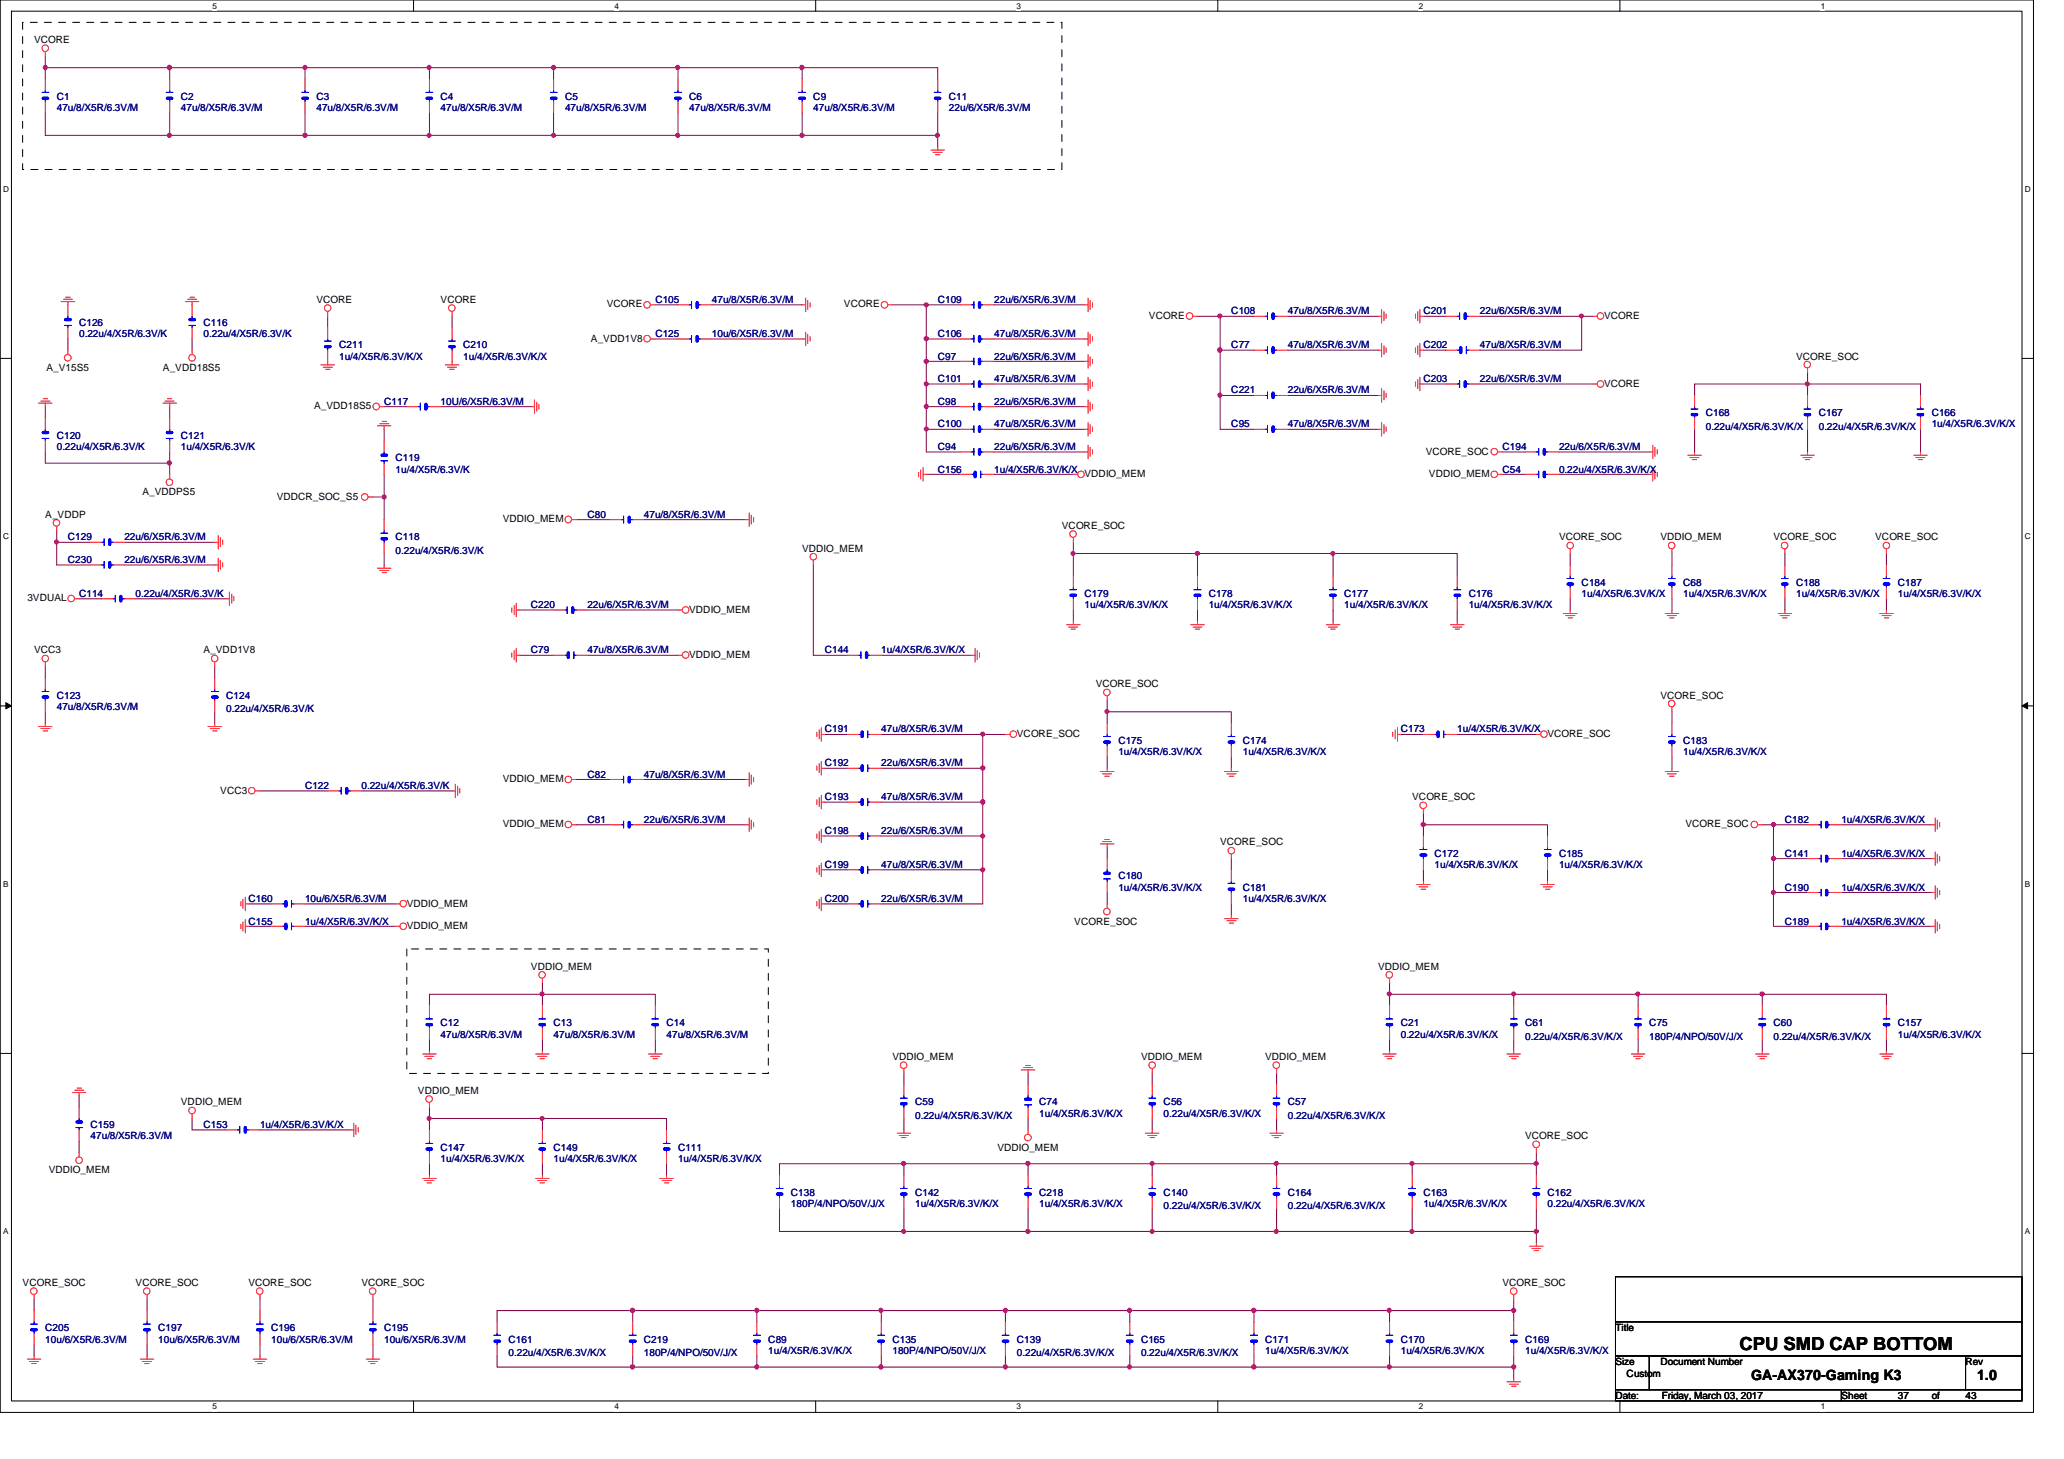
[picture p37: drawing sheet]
<svg xmlns="http://www.w3.org/2000/svg" width="297mm" height="210mm" viewBox="0 0 297 210" stroke-linecap="round" stroke-linejoin="round" font-family="sans-serif">
<defs><g id="words">
<text font-size="2.6" x="250.4" y="194.2">CPU SMD CAP BOTTOM</text>
<g font-size="2.1">
<text x="252" y="198.6">GA-AX370-Gaming K3</text>
<text x="284.5" y="198.6">1.0</text>
</g>
<g font-size="1.4">
<text x="4.9" y="6.2">VCORE</text>
<text x="45.5" y="43.6">VCORE</text>
<text x="63.4" y="43.6">VCORE</text>
<text x="87.3" y="44.2">VCORE</text>
<text x="121.5" y="44.2">VCORE</text>
<text x="165.4" y="45.9">VCORE</text>
<text x="230.8" y="45.9">VCORE</text>
<text x="6.7" y="53.3">A_V15S5</text>
<text x="23.4" y="53.3">A_VDD18S5</text>
<text x="85" y="49.1">A_VDD1V8</text>
<text x="258.5" y="51.7">VCORE_SOC</text>
<text x="45.2" y="58.9">A_VDD18S5</text>
<text x="230.8" y="55.6">VCORE</text>
<text x="205.2" y="65.4">VCORE_SOC</text>
<text x="20.5" y="71.2">A_VDDPS5</text>
<text x="39.8" y="71.9">VDDCR_SOC_S5</text>
<text x="156.1" y="68.6">VDDIO_MEM</text>
<text x="205.7" y="68.6">VDDIO_MEM</text>
<text x="6.5" y="74.5">A_VDDP</text>
<text x="72.3" y="75.1">VDDIO_MEM</text>
<text x="152.8" y="76.1">VCORE_SOC</text>
<text x="224.4" y="77.7">VCORE_SOC</text>
<text x="239" y="77.7">VDDIO_MEM</text>
<text x="255.2" y="77.7">VCORE_SOC</text>
<text x="269.9" y="77.7">VCORE_SOC</text>
<text x="115.4" y="79.4">VDDIO_MEM</text>
<text x="3.9" y="86.5">3VDUAL</text>
<text x="99.2" y="88.1">VDDIO_MEM</text>
<text x="4.9" y="94">VCC3</text>
<text x="29.3" y="94">A_VDD1V8</text>
<text x="99.2" y="94.7">VDDIO_MEM</text>
<text x="157.7" y="98.9">VCORE_SOC</text>
<text x="239" y="100.5">VCORE_SOC</text>
<text x="146.3" y="106">VCORE_SOC</text>
<text x="222.7" y="106">VCORE_SOC</text>
<text x="72.3" y="112.5">VDDIO_MEM</text>
<text x="31.7" y="114.2">VCC3</text>
<text x="72.3" y="119">VDDIO_MEM</text>
<text x="203.2" y="115.1">VCORE_SOC</text>
<text x="242.6" y="119">VCORE_SOC</text>
<text x="175.6" y="121.6">VCORE_SOC</text>
<text x="58.5" y="130.4">VDDIO_MEM</text>
<text x="58.5" y="133.6">VDDIO_MEM</text>
<text x="154.6" y="133">VCORE_SOC</text>
<text x="76.4" y="139.5">VDDIO_MEM</text>
<text x="198.3" y="139.5">VDDIO_MEM</text>
<text x="128.4" y="152.5">VDDIO_MEM</text>
<text x="164.2" y="152.5">VDDIO_MEM</text>
<text x="182.1" y="152.5">VDDIO_MEM</text>
<text x="26" y="159">VDDIO_MEM</text>
<text x="60.2" y="157.4">VDDIO_MEM</text>
<text x="143.5" y="165.5">VDDIO_MEM</text>
<text x="219.5" y="163.9">VCORE_SOC</text>
<text x="7" y="168.8">VDDIO_MEM</text>
<text x="3.3" y="185">VCORE_SOC</text>
<text x="19.5" y="185">VCORE_SOC</text>
<text x="35.8" y="185">VCORE_SOC</text>
<text x="52" y="185">VCORE_SOC</text>
<text x="216.2" y="185">VCORE_SOC</text>
<text x="232.5" y="191.5">Title</text>
<text x="232.5" y="196.4">Size</text>
<text x="239" y="196.4">Document Number</text>
<text x="282.9" y="196.4">Rev</text>
<text x="232.5" y="201.3">Date:</text>
<text x="234.1" y="198">Custom</text>
<text x="239.1" y="201.3">Friday, March 03, 2017</text>
<text x="265" y="201.3">Sheet</text>
<text x="273.1" y="201.3">37</text>
<text x="278" y="201.3">of</text>
<text x="282.9" y="201.3">43</text>
</g>
<g font-size="1.4" fill="#000080">
<text x="8.2" y="14.4">C1</text>
<text x="8.2" y="16">47u/8/X5R/6.3V/M</text>
<text x="26" y="14.4">C2</text>
<text x="26" y="16">47u/8/X5R/6.3V/M</text>
<text x="45.5" y="14.4">C3</text>
<text x="45.5" y="16">47u/8/X5R/6.3V/M</text>
<text x="63.4" y="14.4">C4</text>
<text x="63.4" y="16">47u/8/X5R/6.3V/M</text>
<text x="81.3" y="14.4">C5</text>
<text x="81.3" y="16">47u/8/X5R/6.3V/M</text>
<text x="99.2" y="14.4">C6</text>
<text x="99.2" y="16">47u/8/X5R/6.3V/M</text>
<text x="117" y="14.4">C9</text>
<text x="117" y="16">47u/8/X5R/6.3V/M</text>
<text x="136.6" y="14.4">C11</text>
<text x="136.6" y="16">22u/6/X5R/6.3V/M</text>
<text x="11.4" y="46.9">C126</text>
<text x="29.3" y="46.9">C116</text>
<text x="94.3" y="43.6">C105</text>
<text x="102.4" y="43.6">47u/8/X5R/6.3V/M</text>
<text x="135" y="43.6">C109</text>
<text x="143.1" y="43.6">22u/6/X5R/6.3V/M</text>
<text x="177.2" y="45.2">C108</text>
<text x="185.3" y="45.2">47u/8/X5R/6.3V/M</text>
<text x="204.8" y="45.2">C201</text>
<text x="213" y="45.2">22u/6/X5R/6.3V/M</text>
<text x="11.4" y="48.5">0.22u/4/X5R/6.3V/K</text>
<text x="29.3" y="48.5">0.22u/4/X5R/6.3V/K</text>
<text x="48.8" y="50.1">C211</text>
<text x="48.8" y="51.7">1u/4/X5R/6.3V/K/X</text>
<text x="66.7" y="50.1">C210</text>
<text x="66.7" y="51.7">1u/4/X5R/6.3V/K/X</text>
<text x="94.3" y="48.5">C125</text>
<text x="102.4" y="48.5">10u/6/X5R/6.3V/M</text>
<text x="135" y="48.5">C106</text>
<text x="135" y="51.7">C97</text>
<text x="143.1" y="48.5">47u/8/X5R/6.3V/M</text>
<text x="143.1" y="51.7">22u/6/X5R/6.3V/M</text>
<text x="177.2" y="50.1">C77</text>
<text x="185.3" y="50.1">47u/8/X5R/6.3V/M</text>
<text x="204.8" y="50.1">C202</text>
<text x="213" y="50.1">47u/8/X5R/6.3V/M</text>
<text x="55.3" y="58.3">C117</text>
<text x="63.4" y="58.3">10U/6/X5R/6.3V/M</text>
<text x="135" y="58.3">C98</text>
<text x="135" y="55">C101</text>
<text x="143.1" y="55">47u/8/X5R/6.3V/M</text>
<text x="143.1" y="58.3">22u/6/X5R/6.3V/M</text>
<text x="177.2" y="56.6">C221</text>
<text x="185.3" y="56.6">22u/6/X5R/6.3V/M</text>
<text x="204.8" y="55">C203</text>
<text x="213" y="55">22u/6/X5R/6.3V/M</text>
<text x="245.5" y="59.9">C168</text>
<text x="261.7" y="59.9">C167</text>
<text x="278" y="59.9">C166</text>
<text x="8.2" y="63.1">C120</text>
<text x="8.2" y="64.7">0.22u/4/X5R/6.3V/K</text>
<text x="26" y="63.1">C121</text>
<text x="26" y="64.7">1u/4/X5R/6.3V/K</text>
<text x="135" y="64.7">C94</text>
<text x="135" y="61.5">C100</text>
<text x="143.1" y="61.5">47u/8/X5R/6.3V/M</text>
<text x="143.1" y="64.7">22u/6/X5R/6.3V/M</text>
<text x="177.2" y="61.5">C95</text>
<text x="185.3" y="61.5">47u/8/X5R/6.3V/M</text>
<text x="216.2" y="64.7">C194</text>
<text x="224.4" y="64.7">22u/6/X5R/6.3V/M</text>
<text x="245.5" y="61.8">0.22u/4/X5R/6.3V/K/X</text>
<text x="261.7" y="61.8">0.22u/4/X5R/6.3V/K/X</text>
<text x="278" y="61.5">1u/4/X5R/6.3V/K/X</text>
<text x="56.9" y="66.4">C119</text>
<text x="56.9" y="68">1u/4/X5R/6.3V/K</text>
<text x="135" y="68">C156</text>
<text x="143.1" y="68">1u/4/X5R/6.3V/K/X</text>
<text x="216.2" y="68">C54</text>
<text x="224.4" y="68">0.22u/4/X5R/6.3V/K/X</text>
<text x="9.8" y="77.7">C129</text>
<text x="17.9" y="77.7">22u/6/X5R/6.3V/M</text>
<text x="56.9" y="77.7">C118</text>
<text x="84.5" y="74.5">C80</text>
<text x="92.7" y="74.5">47u/8/X5R/6.3V/M</text>
<text x="9.8" y="81">C230</text>
<text x="17.9" y="81">22u/6/X5R/6.3V/M</text>
<text x="56.9" y="79.7">0.22u/4/X5R/6.3V/K</text>
<text x="11.4" y="85.9">C114</text>
<text x="19.5" y="85.9">0.22u/4/X5R/6.3V/K</text>
<text x="76.4" y="87.5">C220</text>
<text x="84.5" y="87.5">22u/6/X5R/6.3V/M</text>
<text x="156.1" y="85.9">C179</text>
<text x="156.1" y="87.5">1u/4/X5R/6.3V/K/X</text>
<text x="173.9" y="85.9">C178</text>
<text x="173.9" y="87.5">1u/4/X5R/6.3V/K/X</text>
<text x="193.5" y="85.9">C177</text>
<text x="193.5" y="87.5">1u/4/X5R/6.3V/K/X</text>
<text x="211.4" y="85.9">C176</text>
<text x="211.4" y="87.5">1u/4/X5R/6.3V/K/X</text>
<text x="227.6" y="84.2">C184</text>
<text x="227.6" y="85.9">1u/4/X5R/6.3V/K/X</text>
<text x="242.2" y="84.2">C68</text>
<text x="242.2" y="85.9">1u/4/X5R/6.3V/K/X</text>
<text x="258.5" y="84.2">C188</text>
<text x="258.5" y="85.9">1u/4/X5R/6.3V/K/X</text>
<text x="273.1" y="84.2">C187</text>
<text x="273.1" y="85.9">1u/4/X5R/6.3V/K/X</text>
<text x="76.4" y="94">C79</text>
<text x="84.5" y="94">47u/8/X5R/6.3V/M</text>
<text x="118.7" y="94">C144</text>
<text x="126.8" y="94">1u/4/X5R/6.3V/K/X</text>
<text x="8.2" y="100.5">C123</text>
<text x="32.6" y="100.5">C124</text>
<text x="8.2" y="102.1">47u/8/X5R/6.3V/M</text>
<text x="32.6" y="102.4">0.22u/4/X5R/6.3V/K</text>
<text x="118.7" y="105.4">C191</text>
<text x="126.8" y="105.4">47u/8/X5R/6.3V/M</text>
<text x="160.9" y="107">C175</text>
<text x="178.9" y="107">C174</text>
<text x="201.6" y="105.4">C173</text>
<text x="209.7" y="105.4">1u/4/X5R/6.3V/K/X</text>
<text x="242.2" y="107">C183</text>
<text x="43.9" y="113.5">C122</text>
<text x="52" y="113.5">0.22u/4/X5R/6.3V/K</text>
<text x="84.5" y="111.9">C82</text>
<text x="92.7" y="111.9">47u/8/X5R/6.3V/M</text>
<text x="118.7" y="110.2">C192</text>
<text x="126.8" y="110.2">22u/6/X5R/6.3V/M</text>
<text x="160.9" y="108.6">1u/4/X5R/6.3V/K/X</text>
<text x="178.9" y="108.6">1u/4/X5R/6.3V/K/X</text>
<text x="242.2" y="108.6">1u/4/X5R/6.3V/K/X</text>
<text x="84.5" y="118.4">C81</text>
<text x="92.7" y="118.4">22u/6/X5R/6.3V/M</text>
<text x="118.7" y="115.1">C193</text>
<text x="126.8" y="115.1">47u/8/X5R/6.3V/M</text>
<text x="256.9" y="118.4">C182</text>
<text x="265" y="118.4">1u/4/X5R/6.3V/K/X</text>
<text x="118.7" y="120">C198</text>
<text x="118.7" y="124.9">C199</text>
<text x="126.8" y="120">22u/6/X5R/6.3V/M</text>
<text x="126.8" y="124.9">47u/8/X5R/6.3V/M</text>
<text x="206.5" y="123.3">C172</text>
<text x="206.5" y="124.9">1u/4/X5R/6.3V/K/X</text>
<text x="224.4" y="123.3">C185</text>
<text x="224.4" y="124.9">1u/4/X5R/6.3V/K/X</text>
<text x="256.9" y="123.3">C141</text>
<text x="265" y="123.3">1u/4/X5R/6.3V/K/X</text>
<text x="35.8" y="129.8">C160</text>
<text x="43.9" y="129.8">10u/6/X5R/6.3V/M</text>
<text x="118.7" y="129.8">C200</text>
<text x="126.8" y="129.8">22u/6/X5R/6.3V/M</text>
<text x="160.9" y="126.5">C180</text>
<text x="160.9" y="128.1">1u/4/X5R/6.3V/K/X</text>
<text x="178.9" y="128.1">C181</text>
<text x="178.9" y="129.8">1u/4/X5R/6.3V/K/X</text>
<text x="256.9" y="128.1">C190</text>
<text x="265" y="128.1">1u/4/X5R/6.3V/K/X</text>
<text x="35.8" y="133">C155</text>
<text x="43.9" y="133">1u/4/X5R/6.3V/K/X</text>
<text x="256.9" y="133">C189</text>
<text x="265" y="133">1u/4/X5R/6.3V/K/X</text>
<text x="63.4" y="147.7">C12</text>
<text x="63.4" y="149.3">47u/8/X5R/6.3V/M</text>
<text x="79.7" y="147.7">C13</text>
<text x="79.7" y="149.3">47u/8/X5R/6.3V/M</text>
<text x="95.9" y="147.7">C14</text>
<text x="95.9" y="149.3">47u/8/X5R/6.3V/M</text>
<text x="201.6" y="147.7">C21</text>
<text x="201.6" y="149.3">0.22u/4/X5R/6.3V/K/X</text>
<text x="219.5" y="147.7">C61</text>
<text x="219.5" y="149.6">0.22u/4/X5R/6.3V/K/X</text>
<text x="237.4" y="147.7">C75</text>
<text x="237.4" y="149.6">180P/4/NPO/50V/J/X</text>
<text x="255.2" y="147.7">C60</text>
<text x="255.2" y="149.6">0.22u/4/X5R/6.3V/K/X</text>
<text x="273.1" y="147.7">C157</text>
<text x="273.1" y="149.3">1u/4/X5R/6.3V/K/X</text>
<text x="131.7" y="159">C59</text>
<text x="131.7" y="161">0.22u/4/X5R/6.3V/K/X</text>
<text x="149.6" y="159">C74</text>
<text x="149.6" y="160.7">1u/4/X5R/6.3V/K/X</text>
<text x="167.5" y="159">C56</text>
<text x="167.5" y="160.7">0.22u/4/X5R/6.3V/K/X</text>
<text x="185.3" y="159">C57</text>
<text x="185.3" y="161">0.22u/4/X5R/6.3V/K/X</text>
<text x="13" y="162.3">C159</text>
<text x="13" y="163.9">47u/8/X5R/6.3V/M</text>
<text x="29.3" y="162.3">C153</text>
<text x="37.4" y="162.3">1u/4/X5R/6.3V/K/X</text>
<text x="63.4" y="165.5">C147</text>
<text x="63.4" y="167.1">1u/4/X5R/6.3V/K/X</text>
<text x="79.7" y="165.5">C149</text>
<text x="79.7" y="167.1">1u/4/X5R/6.3V/K/X</text>
<text x="97.6" y="165.5">C111</text>
<text x="97.6" y="167.1">1u/4/X5R/6.3V/K/X</text>
<text x="113.8" y="172">C138</text>
<text x="113.8" y="173.7">180P/4/NPO/50V/J/X</text>
<text x="131.7" y="172">C142</text>
<text x="131.7" y="173.7">1u/4/X5R/6.3V/K/X</text>
<text x="149.6" y="172">C218</text>
<text x="149.6" y="173.7">1u/4/X5R/6.3V/K/X</text>
<text x="167.5" y="172">C140</text>
<text x="167.5" y="174">0.22u/4/X5R/6.3V/K/X</text>
<text x="185.3" y="172">C164</text>
<text x="185.3" y="174">0.22u/4/X5R/6.3V/K/X</text>
<text x="204.8" y="172">C163</text>
<text x="204.8" y="173.7">1u/4/X5R/6.3V/K/X</text>
<text x="222.7" y="172">C162</text>
<text x="222.7" y="173.7">0.22u/4/X5R/6.3V/K/X</text>
<text x="6.5" y="191.5">C205</text>
<text x="22.8" y="191.5">C197</text>
<text x="39" y="191.5">C196</text>
<text x="55.3" y="191.5">C195</text>
<text x="6.5" y="193.2">10u/6/X5R/6.3V/M</text>
<text x="22.8" y="193.2">10u/6/X5R/6.3V/M</text>
<text x="39" y="193.2">10u/6/X5R/6.3V/M</text>
<text x="55.3" y="193.2">10u/6/X5R/6.3V/M</text>
<text x="73.2" y="193.2">C161</text>
<text x="73.2" y="195.1">0.22u/4/X5R/6.3V/K/X</text>
<text x="92.7" y="193.2">C219</text>
<text x="92.7" y="195.1">180P/4/NPO/50V/J/X</text>
<text x="110.6" y="193.2">C89</text>
<text x="110.6" y="194.8">1u/4/X5R/6.3V/K/X</text>
<text x="128.4" y="193.2">C135</text>
<text x="128.4" y="194.8">180P/4/NPO/50V/J/X</text>
<text x="146.3" y="193.2">C139</text>
<text x="146.3" y="195.1">0.22u/4/X5R/6.3V/K/X</text>
<text x="164.2" y="193.2">C165</text>
<text x="164.2" y="195.1">0.22u/4/X5R/6.3V/K/X</text>
<text x="182.1" y="193.2">C171</text>
<text x="182.1" y="194.8">1u/4/X5R/6.3V/K/X</text>
<text x="201.6" y="193.2">C170</text>
<text x="201.6" y="194.8">1u/4/X5R/6.3V/K/X</text>
<text x="219.5" y="193.2">C169</text>
<text x="219.5" y="194.8">1u/4/X5R/6.3V/K/X</text>
</g>
<g font-size="1.2">
<text x="30.6" y="1.2">5</text>
<text x="88.4" y="1.2">4</text>
<text x="146.3" y="1.2">3</text>
<text x="204.2" y="1.2">2</text>
<text x="262" y="1.2">1</text>
<text x=".5" y="27.6">D</text>
<text x="291.4" y="27.6">D</text>
<text x=".5" y="77.6">C</text>
<text x="291.4" y="77.6">C</text>
<text x=".5" y="127.6">B</text>
<text x="291.4" y="127.6">B</text>
<text x=".5" y="177.6">A</text>
<text x="291.4" y="177.6">A</text>
<text x="30.6" y="202.8">5</text>
<text x="88.4" y="202.8">4</text>
<text x="146.3" y="202.8">3</text>
<text x="204.2" y="202.8">2</text>
<text x="262" y="202.8">1</text>
</g>
</g></defs>
<path d="M0 0h292.6v203.2h-292.6zM1.6 1.6h289.4v199.9h-289.4z" fill="none" stroke="#000" stroke-width=".14"/>
<g fill="#fff">
<path d="M30.6 .2h.6v1.3h-.6z"/>
<path d="M30.6 201.7h.6v1.3h-.6z"/>
</g>
<path d="M59.5 0v1.6M59.5 201.5v1.7" fill="none" stroke="#000" stroke-width=".14"/>
<g fill="#fff">
<path d="M88.4 .2h.6v1.3h-.6z"/>
<path d="M88.4 201.7h.6v1.3h-.6z"/>
</g>
<path d="M117.4 0v1.6M117.4 201.5v1.7" fill="none" stroke="#000" stroke-width=".14"/>
<g fill="#fff">
<path d="M146.3 .2h.6v1.3h-.6z"/>
<path d="M146.3 201.7h.6v1.3h-.6z"/>
</g>
<path d="M175.3 0v1.6M175.3 201.5v1.7" fill="none" stroke="#000" stroke-width=".14"/>
<g fill="#fff">
<path d="M204.2 .2h.6v1.3h-.6z"/>
<path d="M204.2 201.7h.6v1.3h-.6z"/>
</g>
<path d="M233.1 0v1.6M233.1 201.5v1.7" fill="none" stroke="#000" stroke-width=".14"/>
<g fill="#fff">
<path d="M262 .2h.6v1.3h-.6z"/>
<path d="M262 201.7h.6v1.3h-.6z"/>
<path d="M.5 26.6h.8v1.3h-.8z"/>
<path d="M291.4 26.6h.8v1.3h-.8z"/>
<path d="M.5 76.5h.8v1.4h-.8z"/>
<path d="M291.4 76.5h.8v1.4h-.8z"/>
</g>
<path d="M0 51.6h1.6M291 51.6h1.6" fill="none" stroke="#000" stroke-width=".14"/>
<g fill="#fff">
<path d="M.5 126.5h.7v1.3h-.7z"/>
<path d="M291.4 126.5h.7v1.3h-.7z"/>
</g>
<path d="M0 101.6h1.6M.8 101.1l.8 .5-.8 .4zM291 101.6h1.6M291 101.6l.8-.5v.9z" fill="none" stroke="#000" stroke-width=".14"/>
<path d="M.8 101.1l.8 .5-.8 .4zM291 101.6l.8-.5v.9z" fill="#000"/>
<g fill="#fff">
<path d="M.5 176.5h.7v1.3h-.7z"/>
<path d="M291.4 176.5h.7v1.3h-.7z"/>
</g>
<path d="M0 151.6h1.6M291 151.6h1.6" fill="none" stroke="#000" stroke-width=".14"/>
<path d="M79.7 9.7h-17.9v1.6" fill="none" stroke="#800040" stroke-width=".14"/>
<circle cx="61.8" cy="9.7" r=".31" fill="#f0f"/>
<circle cx="61.8" cy="9.7" r=".31" fill="none" stroke="#f0f" stroke-width=".14"/>
<path d="M115.4 16.3v3.2h19.6" fill="none" stroke="#800040" stroke-width=".14"/>
<circle cx="134.9" cy="19.5" r=".3" fill="#f0f"/>
<circle cx="134.9" cy="19.5" r=".3" fill="none" stroke="#f0f" stroke-width=".14"/>
<circle cx="115.4" cy="19.5" r=".31" fill="#f0f"/>
<circle cx="115.4" cy="19.5" r=".31" fill="none" stroke="#f0f" stroke-width=".14"/>
<path d="M24.4 16.3v3.2h19.5" fill="none" stroke="#800040" stroke-width=".14"/>
<circle cx="43.9" cy="19.5" r=".3" fill="#f0f"/>
<circle cx="43.9" cy="19.5" r=".3" fill="none" stroke="#f0f" stroke-width=".14"/>
<circle cx="24.4" cy="19.5" r=".3" fill="#f0f"/>
<circle cx="24.4" cy="19.5" r=".3" fill="none" stroke="#f0f" stroke-width=".14"/>
<path d="M115.4 9.7h-17.8v1.6" fill="none" stroke="#800040" stroke-width=".14"/>
<circle cx="97.5" cy="9.7" r=".31" fill="#f0f"/>
<circle cx="97.5" cy="9.7" r=".31" fill="none" stroke="#f0f" stroke-width=".14"/>
<path d="M61.8 9.7h-17.9v1.6" fill="none" stroke="#800040" stroke-width=".14"/>
<circle cx="43.9" cy="9.7" r=".31" fill="#f0f"/>
<circle cx="43.9" cy="9.7" r=".31" fill="none" stroke="#f0f" stroke-width=".14"/>
<path d="M97.6 16.3v3.2h17.8" fill="none" stroke="#800040" stroke-width=".14"/>
<circle cx="97.5" cy="19.5" r=".3" fill="#f0f"/>
<circle cx="97.5" cy="19.5" r=".3" fill="none" stroke="#f0f" stroke-width=".14"/>
<path d="M6.5 16.3v3.2h17.9M6.5 8.1v1.6M43.9 16.3v3.2h17.9M135 9.7v1.6" fill="none" stroke="#800040" stroke-width=".14"/>
<circle cx="43.9" cy="19.5" r=".3" fill="#f0f"/>
<circle cx="43.9" cy="19.5" r=".3" fill="none" stroke="#f0f" stroke-width=".14"/>
<path d="M6.5 9.7h17.9" fill="none" stroke="#800040" stroke-width=".14"/>
<circle cx="24.4" cy="9.7" r=".31" fill="#f0f"/>
<circle cx="24.4" cy="9.7" r=".31" fill="none" stroke="#f0f" stroke-width=".14"/>
<circle cx="6.5" cy="9.7" r=".31" fill="#f0f"/>
<circle cx="6.5" cy="9.7" r=".31" fill="none" stroke="#f0f" stroke-width=".14"/>
<path d="M6.5 9.7v1.6M97.6 9.7h-17.9v1.6" fill="none" stroke="#800040" stroke-width=".14"/>
<circle cx="79.7" cy="9.7" r=".31" fill="#f0f"/>
<circle cx="79.7" cy="9.7" r=".31" fill="none" stroke="#f0f" stroke-width=".14"/>
<path d="M43.9 9.7h-19.5v1.6M135 16.3v3.2" fill="none" stroke="#800040" stroke-width=".14"/>
<circle cx="24.4" cy="9.7" r=".31" fill="#f0f"/>
<circle cx="24.4" cy="9.7" r=".31" fill="none" stroke="#f0f" stroke-width=".14"/>
<path d="M79.7 16.3v3.2h17.9" fill="none" stroke="#800040" stroke-width=".14"/>
<circle cx="79.7" cy="19.5" r=".3" fill="#f0f"/>
<circle cx="79.7" cy="19.5" r=".3" fill="none" stroke="#f0f" stroke-width=".14"/>
<path d="M135 9.7h-19.6v1.6" fill="none" stroke="#800040" stroke-width=".14"/>
<circle cx="115.4" cy="9.7" r=".32" fill="#f0f"/>
<circle cx="115.4" cy="9.7" r=".32" fill="none" stroke="#f0f" stroke-width=".14"/>
<path d="M61.8 16.3v3.2h17.9" fill="none" stroke="#800040" stroke-width=".14"/>
<circle cx="61.8" cy="19.5" r=".3" fill="#f0f"/>
<circle cx="61.8" cy="19.5" r=".3" fill="none" stroke="#f0f" stroke-width=".14"/>
<g fill="none" stroke="#800040" stroke-width=".14">
<path d="M92.7 74.8h14.6M143.1 61.8h13M143.1 65h13M92.7 118.7h14.6M92.7 112.1h14.6M118.7 105.7h3.3M118.7 110.5h3.3M118.7 115.4h3.3M118.7 120.3h3.3M118.7 125.1h3.3M118.7 130h3.3M200 143h17.8"/>
<path d="M37.4 162.6h13M61.8 167.4v1.6M78.1 167.4v1.6M95.9 167.4v1.6M4.9 193.4v1.7M21.2 193.4v1.7M37.4 193.4v1.7"/>
</g>
<circle cx="199.9" cy="143" r=".3" fill="#f0f"/>
<circle cx="199.9" cy="143" r=".3" fill="none" stroke="#f0f" stroke-width=".14"/>
<g fill="none" stroke="#800040" stroke-width=".14">
<path d="M180.5 56.9h-4.9v4.9M185.3 45.5h13M185.3 50.4h13M185.3 56.9h13M204.8 45.5h3.3M204.8 50.4h3.3M204.8 55.2h3.3M276.4 55.2v1.7M185.3 61.8h13M209.7 79.6v3.3M224.4 65h13M271.5 79.6v1.7"/>
<path d="M74.8 94.3h4.9M74.8 87.8h4.9M117 94.3h5M154.5 87.8v1.6M172.3 87.8v1.6M191.9 87.8v1.6M209.7 87.8v1.6M159.3 108.9v1.6M177.2 108.9v1.6M201.6 105.7h3.2M35.8 133.3h3.2M35.8 130h3.2"/>
<path d="M159.3 128.4v1.6M11.4 157.6v1.7M61.8 143v1.7M200 149.5v1.7M217.8 149.5v1.7M235.8 149.5v1.7M253.6 149.5v1.7M271.5 149.5v1.7M148 160.9v1.7M21.2 186.9v1.7M53.7 193.4v1.7"/>
</g>
<circle cx="175.6" cy="56.8" r=".3" fill="#f0f"/>
<circle cx="175.6" cy="56.8" r=".3" fill="none" stroke="#f0f" stroke-width=".14"/>
<path d="M138.2 61.8h-4.9v3.2M221.1 165.8v1.6" fill="none" stroke="#800040" stroke-width=".14"/>
<circle cx="133.3" cy="61.7" r=".3" fill="#f0f"/>
<circle cx="133.3" cy="61.7" r=".3" fill="none" stroke="#f0f" stroke-width=".14"/>
<path d="M126.8 120.3h14.6" fill="none" stroke="#800040" stroke-width=".14"/>
<circle cx="141.4" cy="120.3" r=".3" fill="#f0f"/>
<circle cx="141.4" cy="120.3" r=".3" fill="none" stroke="#f0f" stroke-width=".14"/>
<path d="M53.7 71.5h1.6M11.4 86.1h3.2M159.3 100.8v1.6M204.8 117v1.7h17.9v1.6M255.2 123.5v4.9M165.8 154.4v1.6M183.7 154.4v1.6M271.5 143v1.7M144.7 195.1v1.6" fill="none" stroke="#800040" stroke-width=".14"/>
<circle cx="204.8" cy="118.6" r=".31" fill="#f0f"/>
<circle cx="204.8" cy="118.6" r=".31" fill="none" stroke="#f0f" stroke-width=".14"/>
<path d="M204.8 118.7v1.6M108.9 188.6h17.9v1.6M217.8 186.9v1.7" fill="none" stroke="#800040" stroke-width=".14"/>
<circle cx="108.9" cy="188.5" r=".31" fill="#f0f"/>
<circle cx="108.9" cy="188.5" r=".31" fill="none" stroke="#f0f" stroke-width=".14"/>
<path d="M200 188.6h17.8" fill="none" stroke="#800040" stroke-width=".14"/>
<circle cx="217.8" cy="188.5" r=".31" fill="#f0f"/>
<circle cx="217.8" cy="188.5" r=".31" fill="none" stroke="#f0f" stroke-width=".14"/>
<circle cx="199.9" cy="188.5" r=".31" fill="#f0f"/>
<circle cx="199.9" cy="188.5" r=".31" fill="none" stroke="#f0f" stroke-width=".14"/>
<path d="M91.1 188.6v1.6M162.6 188.6h17.9v1.6M217.8 188.6v1.6" fill="none" stroke="#800040" stroke-width=".14"/>
<circle cx="162.5" cy="188.5" r=".31" fill="#f0f"/>
<circle cx="162.5" cy="188.5" r=".31" fill="none" stroke="#f0f" stroke-width=".14"/>
<path d="M243.9 61.8v3.2M260.1 61.8v3.2M276.4 61.8v3.2M126.8 188.6h17.9v1.6" fill="none" stroke="#800040" stroke-width=".14"/>
<circle cx="126.8" cy="188.5" r=".31" fill="#f0f"/>
<circle cx="126.8" cy="188.5" r=".31" fill="none" stroke="#f0f" stroke-width=".14"/>
<path d="M180.5 188.6h19.5v1.6" fill="none" stroke="#800040" stroke-width=".14"/>
<circle cx="180.4" cy="188.5" r=".32" fill="#f0f"/>
<circle cx="180.4" cy="188.5" r=".32" fill="none" stroke="#f0f" stroke-width=".14"/>
<path d="M91.1 188.6h17.8v1.6M144.7 188.6h17.9v1.6" fill="none" stroke="#800040" stroke-width=".14"/>
<circle cx="144.7" cy="188.5" r=".31" fill="#f0f"/>
<circle cx="144.7" cy="188.5" r=".31" fill="none" stroke="#f0f" stroke-width=".14"/>
<path d="M65.1 45.5v1.6M55.3 68.2v3.3M255.2 118.7v4.8" fill="none" stroke="#800040" stroke-width=".14"/>
<circle cx="255.2" cy="123.5" r=".31" fill="#f0f"/>
<circle cx="255.2" cy="123.5" r=".31" fill="none" stroke="#f0f" stroke-width=".14"/>
<circle cx="255.2" cy="118.6" r=".3" fill="#f0f"/>
<circle cx="255.2" cy="118.6" r=".3" fill="none" stroke="#f0f" stroke-width=".14"/>
<path d="M133.3 43.9h4.9M213 50.4h14.6M172.3 79.6h19.6" fill="none" stroke="#800040" stroke-width=".14"/>
<circle cx="172.3" cy="79.6" r=".31" fill="#f0f"/>
<circle cx="172.3" cy="79.6" r=".31" fill="none" stroke="#f0f" stroke-width=".14"/>
<path d="M183.7 177.2h19.5" fill="none" stroke="#800040" stroke-width=".14"/>
<circle cx="183.7" cy="177.2" r=".3" fill="#f0f"/>
<circle cx="183.7" cy="177.2" r=".3" fill="none" stroke="#f0f" stroke-width=".14"/>
<path d="M133.3 58.5v3.3" fill="none" stroke="#800040" stroke-width=".14"/>
<circle cx="133.3" cy="58.5" r=".31" fill="#f0f"/>
<circle cx="133.3" cy="58.5" r=".31" fill="none" stroke="#f0f" stroke-width=".14"/>
<path d="M8.2 76.4v1.6M141.4 120.3v4.8M180.5 196.7h19.5" fill="none" stroke="#800040" stroke-width=".14"/>
<circle cx="180.4" cy="196.7" r=".32" fill="#f0f"/>
<circle cx="180.4" cy="196.7" r=".32" fill="none" stroke="#f0f" stroke-width=".14"/>
<path d="M175.6 50.4v6.5" fill="none" stroke="#800040" stroke-width=".14"/>
<circle cx="175.5" cy="50.4" r=".31" fill="#f0f"/>
<circle cx="175.5" cy="50.4" r=".31" fill="none" stroke="#f0f" stroke-width=".14"/>
<path d="M133.3 52h4.9" fill="none" stroke="#800040" stroke-width=".14"/>
<circle cx="133.3" cy="52" r=".3" fill="#f0f"/>
<circle cx="133.3" cy="52" r=".3" fill="none" stroke="#f0f" stroke-width=".14"/>
<path d="M6.5 66.6h17.9" fill="none" stroke="#800040" stroke-width=".14"/>
<circle cx="24.4" cy="66.6" r=".31" fill="#f0f"/>
<circle cx="24.4" cy="66.6" r=".31" fill="none" stroke="#f0f" stroke-width=".14"/>
<path d="M61.8 160.9h16.3" fill="none" stroke="#800040" stroke-width=".14"/>
<circle cx="61.8" cy="160.9" r=".3" fill="#f0f"/>
<circle cx="61.8" cy="160.9" r=".3" fill="none" stroke="#f0f" stroke-width=".14"/>
<path d="M148 173.9v3.3h17.8" fill="none" stroke="#800040" stroke-width=".14"/>
<circle cx="147.9" cy="177.2" r=".31" fill="#f0f"/>
<circle cx="147.9" cy="177.2" r=".31" fill="none" stroke="#f0f" stroke-width=".14"/>
<path d="M8.2 78v3.3M240.6 79.6v1.7" fill="none" stroke="#800040" stroke-width=".14"/>
<circle cx="8.1" cy="78" r=".3" fill="#f0f"/>
<circle cx="8.1" cy="78" r=".3" fill="none" stroke="#f0f" stroke-width=".14"/>
<path d="M209.7 79.6h-17.8v3.3M8.2 81.3h4.8M112.2 167.4h17.9v1.6" fill="none" stroke="#800040" stroke-width=".14"/>
<circle cx="191.8" cy="79.6" r=".3" fill="#f0f"/>
<circle cx="191.8" cy="79.6" r=".3" fill="none" stroke="#f0f" stroke-width=".14"/>
<path d="M138.2 48.8h-4.9v3.2M243.9 55.2v1.7M17.9 78h13M154.5 78v4.9M172.3 79.6v3.3M17.9 81.3h13M19.5 86.1h13.1M126.8 94.3h13M221.1 177.2v1.6M4.9 186.9v1.7" fill="none" stroke="#800040" stroke-width=".14"/>
<circle cx="133.3" cy="48.7" r=".3" fill="#f0f"/>
<circle cx="133.3" cy="48.7" r=".3" fill="none" stroke="#f0f" stroke-width=".14"/>
<path d="M256.9 79.6v1.7M203.2 167.4h17.9" fill="none" stroke="#800040" stroke-width=".14"/>
<circle cx="221.1" cy="167.4" r=".31" fill="#f0f"/>
<circle cx="221.1" cy="167.4" r=".31" fill="none" stroke="#f0f" stroke-width=".14"/>
<circle cx="203.2" cy="167.4" r=".3" fill="#f0f"/>
<circle cx="203.2" cy="167.4" r=".3" fill="none" stroke="#f0f" stroke-width=".14"/>
<path d="M175.6 50.4h4.9M27.6 160.9v1.7M203.2 173.9v3.3M221.1 167.4v1.6" fill="none" stroke="#800040" stroke-width=".14"/>
<circle cx="203.2" cy="177.2" r=".3" fill="#f0f"/>
<circle cx="203.2" cy="177.2" r=".3" fill="none" stroke="#f0f" stroke-width=".14"/>
<path d="M61.8 160.9v1.7M78.1 160.9h17.8" fill="none" stroke="#800040" stroke-width=".14"/>
<circle cx="78" cy="160.9" r=".3" fill="#f0f"/>
<circle cx="78" cy="160.9" r=".3" fill="none" stroke="#f0f" stroke-width=".14"/>
<path d="M82.9 118.7h4.9M141.4 125.1v4.9" fill="none" stroke="#800040" stroke-width=".14"/>
<circle cx="141.4" cy="125.1" r=".3" fill="#f0f"/>
<circle cx="141.4" cy="125.1" r=".3" fill="none" stroke="#f0f" stroke-width=".14"/>
<path d="M126.8 110.5h14.6M141.4 105.7h3.3M253.6 143h17.9" fill="none" stroke="#800040" stroke-width=".14"/>
<circle cx="253.6" cy="143" r=".31" fill="#f0f"/>
<circle cx="253.6" cy="143" r=".31" fill="none" stroke="#f0f" stroke-width=".14"/>
<path d="M94.3 43.9h3.3M217.8 143v1.7M165.8 167.4h17.9v1.6" fill="none" stroke="#800040" stroke-width=".14"/>
<circle cx="165.8" cy="167.4" r=".3" fill="#f0f"/>
<circle cx="165.8" cy="167.4" r=".3" fill="none" stroke="#f0f" stroke-width=".14"/>
<path d="M130.1 173.9v3.3M71.5 188.6h19.6" fill="none" stroke="#800040" stroke-width=".14"/>
<circle cx="91" cy="188.5" r=".32" fill="#f0f"/>
<circle cx="91" cy="188.5" r=".32" fill="none" stroke="#f0f" stroke-width=".14"/>
<path d="M55.3 58.5h3.2M6.5 65v1.6M253.6 118.7h1.6M255.2 128.4h4.9M78.1 143v1.7M203.2 177.2h17.9M71.5 188.6v1.6M108.9 195.1v1.6" fill="none" stroke="#800040" stroke-width=".14"/>
<circle cx="255.2" cy="128.4" r=".3" fill="#f0f"/>
<circle cx="255.2" cy="128.4" r=".3" fill="none" stroke="#f0f" stroke-width=".14"/>
<path d="M27.6 48.8v1.6M128.4 43.9h4.9M133.3 58.5h4.9M82.9 74.8h4.9M133.3 65h4.9M126.8 115.4h14.6M159.3 102.4h17.9v1.6M126.8 130h14.6M255.2 123.5h4.9M255.2 128.4v4.9h4.9M27.6 162.6h5M162.6 195.1v1.6" fill="none" stroke="#800040" stroke-width=".14"/>
<circle cx="159.3" cy="102.4" r=".3" fill="#f0f"/>
<circle cx="159.3" cy="102.4" r=".3" fill="none" stroke="#f0f" stroke-width=".14"/>
<path d="M226 79.6v1.7M159.3 121.9v1.6M217.8 143h18v1.7" fill="none" stroke="#800040" stroke-width=".14"/>
<circle cx="217.8" cy="143" r=".3" fill="#f0f"/>
<circle cx="217.8" cy="143" r=".3" fill="none" stroke="#f0f" stroke-width=".14"/>
<path d="M130.1 177.2h17.9" fill="none" stroke="#800040" stroke-width=".14"/>
<circle cx="130" cy="177.2" r=".3" fill="#f0f"/>
<circle cx="130" cy="177.2" r=".3" fill="none" stroke="#f0f" stroke-width=".14"/>
<path d="M143.1 68.2h11.4M84.5 87.8h13.1M130.1 167.4h17.9v1.6" fill="none" stroke="#800040" stroke-width=".14"/>
<circle cx="130" cy="167.4" r=".3" fill="#f0f"/>
<circle cx="130" cy="167.4" r=".3" fill="none" stroke="#f0f" stroke-width=".14"/>
<path d="M8.2 78h4.8M53.7 186.9v1.7M200 196.7h17.8" fill="none" stroke="#800040" stroke-width=".14"/>
<circle cx="217.8" cy="196.7" r=".31" fill="#f0f"/>
<circle cx="217.8" cy="196.7" r=".31" fill="none" stroke="#f0f" stroke-width=".14"/>
<circle cx="199.9" cy="196.7" r=".31" fill="#f0f"/>
<circle cx="199.9" cy="196.7" r=".31" fill="none" stroke="#f0f" stroke-width=".14"/>
<path d="M162.6 196.7h17.9" fill="none" stroke="#800040" stroke-width=".14"/>
<circle cx="162.5" cy="196.7" r=".31" fill="#f0f"/>
<circle cx="162.5" cy="196.7" r=".31" fill="none" stroke="#f0f" stroke-width=".14"/>
<path d="M144.7 196.7h17.9" fill="none" stroke="#800040" stroke-width=".14"/>
<circle cx="144.7" cy="196.7" r=".31" fill="#f0f"/>
<circle cx="144.7" cy="196.7" r=".31" fill="none" stroke="#f0f" stroke-width=".14"/>
<path d="M126.8 196.7h17.9" fill="none" stroke="#800040" stroke-width=".14"/>
<circle cx="126.8" cy="196.7" r=".31" fill="#f0f"/>
<circle cx="126.8" cy="196.7" r=".31" fill="none" stroke="#f0f" stroke-width=".14"/>
<path d="M108.9 196.7h17.9" fill="none" stroke="#800040" stroke-width=".14"/>
<circle cx="108.9" cy="196.7" r=".31" fill="#f0f"/>
<circle cx="108.9" cy="196.7" r=".31" fill="none" stroke="#f0f" stroke-width=".14"/>
<path d="M91.1 196.7h17.8" fill="none" stroke="#800040" stroke-width=".14"/>
<circle cx="91" cy="196.7" r=".32" fill="#f0f"/>
<circle cx="91" cy="196.7" r=".32" fill="none" stroke="#f0f" stroke-width=".14"/>
<path d="M133.3 43.9v4.9M71.5 196.7h19.6" fill="none" stroke="#800040" stroke-width=".14"/>
<circle cx="133.3" cy="48.7" r=".3" fill="#f0f"/>
<circle cx="133.3" cy="48.7" r=".3" fill="none" stroke="#f0f" stroke-width=".14"/>
<circle cx="133.3" cy="43.9" r=".3" fill="#f0f"/>
<circle cx="133.3" cy="43.9" r=".3" fill="none" stroke="#f0f" stroke-width=".14"/>
<path d="M102.4 43.9h13M175.6 45.5v4.9M227.6 45.5h1.6M24.4 65v1.6M6.5 95.9v1.6M117 81.3v13M71.5 195.1v1.6" fill="none" stroke="#800040" stroke-width=".14"/>
<circle cx="175.5" cy="50.4" r=".31" fill="#f0f"/>
<circle cx="175.5" cy="50.4" r=".31" fill="none" stroke="#f0f" stroke-width=".14"/>
<circle cx="175.6" cy="45.5" r=".3" fill="#f0f"/>
<circle cx="175.6" cy="45.5" r=".3" fill="none" stroke="#f0f" stroke-width=".14"/>
<path d="M172.3 45.5h3.3M175.6 61.8h4.9M82.9 112.1h4.9M209.7 105.7h11.4M126.8 125.1h14.6M221.1 173.9v3.3M217.8 195.1v1.6" fill="none" stroke="#800040" stroke-width=".14"/>
<circle cx="221.1" cy="177.2" r=".31" fill="#f0f"/>
<circle cx="221.1" cy="177.2" r=".31" fill="none" stroke="#f0f" stroke-width=".14"/>
<path d="M9.8 48.8v1.6M84.5 94.3h13.1M240.6 86.1v1.7M256.9 86.1v1.7M271.5 86.1v1.7M159.3 102.4v1.6M200 143v1.7M11.4 164.2v1.6M183.7 167.4h19.5v1.6" fill="none" stroke="#800040" stroke-width=".14"/>
<circle cx="183.7" cy="167.4" r=".3" fill="#f0f"/>
<circle cx="183.7" cy="167.4" r=".3" fill="none" stroke="#f0f" stroke-width=".14"/>
<path d="M240.6 102.4v1.6M235.8 143h17.8v1.7" fill="none" stroke="#800040" stroke-width=".14"/>
<circle cx="235.7" cy="143" r=".3" fill="#f0f"/>
<circle cx="235.7" cy="143" r=".3" fill="none" stroke="#f0f" stroke-width=".14"/>
<path d="M175.6 45.5h4.9M260.1 55.2v1.7M37.4 113.8h9.8M78.1 143h16.2v1.7M112.2 167.4v1.6M183.7 173.9v3.3M37.4 186.9v1.7M126.8 195.1v1.6" fill="none" stroke="#800040" stroke-width=".14"/>
<circle cx="78" cy="143" r=".3" fill="#f0f"/>
<circle cx="78" cy="143" r=".3" fill="none" stroke="#f0f" stroke-width=".14"/>
<path d="M138.2 55.2h-4.9v3.3" fill="none" stroke="#800040" stroke-width=".14"/>
<circle cx="133.3" cy="55.2" r=".3" fill="#f0f"/>
<circle cx="133.3" cy="55.2" r=".3" fill="none" stroke="#f0f" stroke-width=".14"/>
<path d="M133.3 52v3.2M213 55.2h16.2" fill="none" stroke="#800040" stroke-width=".14"/>
<circle cx="133.3" cy="52" r=".3" fill="#f0f"/>
<circle cx="133.3" cy="52" r=".3" fill="none" stroke="#f0f" stroke-width=".14"/>
<path d="M126.8 105.7h14.6v4.8" fill="none" stroke="#800040" stroke-width=".14"/>
<circle cx="141.4" cy="110.5" r=".3" fill="#f0f"/>
<circle cx="141.4" cy="110.5" r=".3" fill="none" stroke="#f0f" stroke-width=".14"/>
<circle cx="141.4" cy="105.6" r=".3" fill="#f0f"/>
<circle cx="141.4" cy="105.6" r=".3" fill="none" stroke="#f0f" stroke-width=".14"/>
<path d="M55.3 71.5v3.3M30.9 95.9v1.6M255.2 118.7h4.9M43.9 130h13M78.1 141.4v1.6h-16.3M130.1 154.4v1.6M148 154.4v1.6M200 141.4v1.6M180.5 195.1v1.6" fill="none" stroke="#800040" stroke-width=".14"/>
<circle cx="55.3" cy="71.5" r=".3" fill="#f0f"/>
<circle cx="55.3" cy="71.5" r=".3" fill="none" stroke="#f0f" stroke-width=".14"/>
<path d="M47.2 45.5v1.6M94.3 48.8h3.3M177.2 123.5v1.6M112.2 173.9v3.3h17.9M148 167.4h17.8v1.6M200 195.1v1.6" fill="none" stroke="#800040" stroke-width=".14"/>
<circle cx="147.9" cy="167.4" r=".31" fill="#f0f"/>
<circle cx="147.9" cy="167.4" r=".31" fill="none" stroke="#f0f" stroke-width=".14"/>
<path d="M43.9 133.3h13M165.8 173.9v3.3h17.9M217.8 196.7v1.6" fill="none" stroke="#800040" stroke-width=".14"/>
<circle cx="165.8" cy="177.2" r=".3" fill="#f0f"/>
<circle cx="165.8" cy="177.2" r=".3" fill="none" stroke="#f0f" stroke-width=".14"/>
<path d="M154.5 79.6h17.8M216.2 68.2h3.3M91.1 195.1v1.6" fill="none" stroke="#800040" stroke-width=".14"/>
<circle cx="154.4" cy="79.6" r=".3" fill="#f0f"/>
<circle cx="154.4" cy="79.6" r=".3" fill="none" stroke="#f0f" stroke-width=".14"/>
<path d="M133.3 68.2h4.9M216.2 65h3.3M224.4 68.2h13M6.5 102.4v1.6M30.9 102.4v1.6M141.4 110.5v4.9M265 118.7h13M265 133.3h13M265 128.4h13M265 123.5h13M130.1 160.9v1.7" fill="none" stroke="#800040" stroke-width=".14"/>
<circle cx="141.4" cy="115.4" r=".31" fill="#f0f"/>
<circle cx="141.4" cy="115.4" r=".31" fill="none" stroke="#f0f" stroke-width=".14"/>
<circle cx="141.4" cy="110.5" r=".3" fill="#f0f"/>
<circle cx="141.4" cy="110.5" r=".3" fill="none" stroke="#f0f" stroke-width=".14"/>
<path d="M141.4 115.4v4.9" fill="none" stroke="#800040" stroke-width=".14"/>
<circle cx="141.4" cy="115.4" r=".31" fill="#f0f"/>
<circle cx="141.4" cy="115.4" r=".31" fill="none" stroke="#f0f" stroke-width=".14"/>
<g fill="none" stroke="#800040" stroke-width=".14">
<path d="M63.4 58.5h13M102.4 48.8h13M213 45.5h14.6v4.9M24.4 66.6v1.6M55.3 79.6v1.7M55.3 61.8v1.6M52 113.8h13.1M240.6 108.9v1.6M177.2 130v1.7M204.8 125.1v1.7M222.7 125.1v1.7M61.8 149.5v1.7"/>
<path d="M78.1 149.5v1.7M94.3 149.5v1.7M165.8 160.9v1.7M183.7 160.9v1.7"/>
</g>
<circle cx="227.6" cy="45.5" r=".3" fill="#f0f"/>
<circle cx="227.6" cy="45.5" r=".3" fill="none" stroke="#f0f" stroke-width=".14"/>
<g fill="none" stroke="#800040" stroke-width=".14">
<path d="M6.5 58.5v1.6M24.4 58.5v1.6M143.1 52h13M143.1 43.9h13M143.1 48.8h13M143.1 55.2h13M143.1 58.5h13M243.9 55.2h16.2M260.1 53.6v1.6M260.1 55.2h16.3M226 86.1v1.7M61.8 159.3v1.6"/>
<path d="M78.1 160.9v1.7M95.9 160.9v1.7"/>
</g>
<circle cx="260.1" cy="55.2" r=".3" fill="#f0f"/>
<circle cx="260.1" cy="55.2" r=".3" fill="none" stroke="#f0f" stroke-width=".14"/>
<path d="M135 19.5v1.6" fill="none" stroke="#800040" stroke-width=".14"/>
<g fill="none" stroke="#f00" stroke-width=".14">
<path d="M6.5 7.5v.6M6.5 11.3v1.7M6.5 14.6v1.7M24.4 11.3v1.7M24.4 14.6v1.7M43.9 11.3v1.7M43.9 14.6v1.7M61.8 11.3v1.7M61.8 14.6v1.7M79.7 11.3v1.7M79.7 14.6v1.7M97.6 11.3v1.7"/>
<path d="M97.6 14.6v1.7M115.4 11.3v1.7M115.4 14.6v1.7M135 11.3v1.7M135 14.6v1.7M134 21.6h1.9M134.3 21.9h1.3M134.6 22.3h.7M135 21.1v.5M5.5 58h2M5.9 57.7h1.3M6.2 57.4h.7"/>
<path d="M6.5 58v.5M8.8 43.4h1.9M9.1 43.1h1.3M9.4 42.8h.7M9.8 43.4v2.1M9.8 50.4v.6M9.8 47.1v1.7M23.4 58h2M23.7 57.7h1.4M24.1 57.4h.6M24.4 58v.5M26.7 43.4h1.9"/>
<path d="M27 43.1h1.3M27.3 42.8h.7M27.6 43.4v2.1M27.6 50.4v.6M27.6 47.1v1.7M46.2 52.5h1.9M46.5 52.8h1.3M46.9 53.1h.6M47.2 50.4v2.1M47.2 44.8v.7M47.2 47.1v1.7M54.6 58.5h.7"/>
<path d="M58.5 58.5h1.7M61.8 58.5h1.6M64.1 52.5h1.9M64.4 52.8h1.3M64.7 53.1h.7M65.1 44.8v.7M65.1 50.4v2.1M65.1 47.1v1.7M76.4 58.5h.5M76.9 57.5v2M77.3 57.9v1.2M77.6 58.2v.6"/>
<path d="M93.6 43.9h.7M93.6 48.8h.7M97.6 43.9h1.6M97.6 48.8h1.6M100.8 43.9h1.6M100.8 48.8h1.6M115.4 43.9h.5M115.4 48.8h.5M115.9 42.9v1.9M115.9 47.8v1.9M116.2 43.2v1.3M116.2 48.1v1.3"/>
<path d="M116.6 43.6v.6M116.6 48.4v.7M127.8 43.9h.6M138.2 43.9h1.6M138.2 58.5h1.6M138.2 55.2h1.6M138.2 48.8h1.6M138.2 52h1.6M141.4 43.9h1.7M141.4 58.5h1.7M141.4 55.2h1.7M141.4 48.8h1.7"/>
<path d="M141.4 52h1.7M156.1 43.9h.5M156.1 48.8h.5M156.1 52h.5M156.1 55.2h.5M156.1 58.5h.5M156.6 42.9v1.9M156.6 47.8v1.9M156.6 51v2M156.6 54.3v1.9M156.6 57.5v2M156.9 43.2v1.3"/>
<path d="M156.9 48.1v1.3M156.9 51.4v1.3M156.9 54.6v1.3M156.9 57.9v1.2M157.2 43.6v.6M157.2 48.4v.7M157.2 51.7v.6M157.2 54.9v.7M157.2 58.2v.6M171.7 45.5h.6M180.5 56.9h1.6M180.5 45.5h1.6"/>
<path d="M180.5 50.4h1.6M183.7 56.9h1.6M183.7 45.5h1.6M183.7 50.4h1.6M198.3 45.5h.5M198.3 50.4h.5M198.3 56.9h.5M198.8 44.5v2M198.8 49.4v2M198.8 55.9v2M199.2 44.8v1.3M199.2 49.7v1.3"/>
<path d="M199.2 56.2v1.3M199.5 45.2v.6M199.5 50v.7M199.5 56.6v.6M203.7 45.2v.6M203.7 50v.7M203.7 54.9v.7M204 44.8v1.3M204 49.7v1.3M204 54.6v1.3M204.3 44.5v2M204.3 49.4v2"/>
<path d="M204.3 54.3v1.9M204.3 45.5h.5M204.3 50.4h.5M204.3 55.2h.5M208.1 45.5h1.6M208.1 55.2h1.6M208.1 50.4h1.6M211.4 45.5h1.6M211.4 55.2h1.6M211.4 50.4h1.6M229.2 55.2h.7M229.2 45.5h.7"/>
<path d="M243.9 56.9v1.6M260.1 53v.6M260.1 56.9v1.6M276.4 56.9v1.6M6.5 60.1v1.7M6.5 63.4v1.6M8.2 75.7v.7M13 78h1.6M16.3 78h1.6M24.4 68.2v.7M24.4 60.1v1.7M24.4 63.4v1.6"/>
<path d="M30.9 78h.5M31.4 77v2M31.7 77.3v1.4M32 77.7v.6M53 71.5h.7M54.3 61.3h2M54.6 61h1.4M55 60.6h.6M55.3 61.3v.5M55.3 63.4v1.6M55.3 66.6v1.6M55.3 74.8v1.6"/>
<path d="M55.3 78v1.6M82.3 74.8h.6M87.8 74.8h1.6M91.1 74.8h1.6M107.3 74.8h.5M107.8 73.8v1.9M108.1 74.1v1.3M108.5 74.4v.7M132.2 67.9v.7M132.5 67.6v1.3M132.8 67.3v1.9M132.8 68.2h.5"/>
<path d="M138.2 68.2h1.6M138.2 65h1.6M138.2 61.8h1.6M141.4 68.2h1.7M141.4 65h1.7M141.4 61.8h1.7M154.5 68.2h.6M154.5 77.3v.7M156.1 61.8h.5M156.1 65h.5M156.6 60.8v1.9M156.6 64.1v1.9"/>
<path d="M156.9 61.1v1.3M156.9 64.3v1.4M157.2 61.4v.7M157.2 64.7v.6M180.5 61.8h1.6M183.7 61.8h1.6M198.3 61.8h.5M198.8 60.8v1.9M199.2 61.1v1.3M199.5 61.4v.7M215.6 65h.6M215.6 68.2h.6"/>
<path d="M219.5 68.2h1.6M219.5 65h1.6M222.7 68.2h1.7M222.7 65h1.7M226 79v.6M237.4 65h.5M237.4 68.2h.5M237.9 64.1v1.9M237.9 67.3v1.9M238.2 64.3v1.4M238.2 67.6v1.3M238.5 64.7v.6"/>
<path d="M238.5 67.9v.7M240.6 79v.6M242.9 65.5h2M243.2 65.8h1.3M243.5 66.1h.7M243.9 65v.5M243.9 60.1v1.7M256.9 79v.6M259.2 65.5h1.9M259.5 65.8h1.3M259.8 66.1h.6M260.1 65v.5"/>
<path d="M260.1 60.1v1.7M271.5 79v.6M275.4 65.5h2M275.7 65.8h1.3M276.1 66.1h.6M276.4 65v.5M276.4 60.1v1.7M6.5 95.2v.7M6.5 97.5v1.6M10.7 86.1h.7M13 81.3h1.6M14.6 86.1h1.7"/>
<path d="M16.3 81.3h1.6M17.9 86.1h1.6M30.9 81.3h.5M30.9 95.2v.7M30.9 97.5v1.6M31.4 80.3v2M31.7 80.6v1.3M32 80.9v.7M32.6 86.1h.4M33 85.2v1.9M33.4 85.5v1.3M33.7 85.8v.6"/>
<path d="M54.3 81.7h2M54.6 82.1h1.4M55 82.4h.6M55.3 81.3v.4M73.7 87.5v.6M73.7 93.9v.7M74 87.1v1.3M74 93.6v1.3M74.3 86.8v1.9M74.3 93.3v1.9M74.3 87.8h.5M74.3 94.3h.5"/>
<path d="M79.7 94.3h1.6M79.7 87.8h1.6M82.9 94.3h1.6M82.9 87.8h1.6M97.6 87.8h.6M97.6 94.3h.6M117 80.6v.7M122 94.3h1.6M125.2 94.3h1.6M139.8 94.3h.5M140.3 93.3v2M140.6 93.6v1.3"/>
<path d="M141 93.9v.7M153.5 89.9h1.9M153.8 90.2h1.3M154.1 90.5h.7M154.5 89.4v.5M154.5 82.9v1.6M154.5 86.1v1.7M171.4 89.9h1.9M171.7 90.2h1.3M172 90.5h.7M172.3 89.4v.5M172.3 82.9v1.6"/>
<path d="M172.3 86.1v1.7M190.9 89.9h1.9M191.2 90.2h1.3M191.5 90.5h.6M191.9 89.4v.5M191.9 82.9v1.6M191.9 86.1v1.7M208.7 89.9h2M209.1 90.2h1.3M209.4 90.5h.7M209.7 89.4v.5M209.7 82.9v1.6"/>
<path d="M209.7 86.1v1.7M225 88.3h1.9M225.3 88.6h1.3M225.7 88.9h.6M226 87.8v.5M226 81.3v1.6M226 84.5v1.6M239.6 88.3h2M239.9 88.6h1.4M240.3 88.9h.6M240.6 87.8v.5M240.6 81.3v1.6"/>
<path d="M240.6 84.5v1.6M255.9 88.3h1.9M256.2 88.6h1.3M256.5 88.9h.7M256.9 87.8v.5M256.9 81.3v1.6M256.9 84.5v1.6M270.5 88.3h2M270.8 88.6h1.4M271.2 88.9h.6M271.5 87.8v.5M271.5 81.3v1.6"/>
<path d="M271.5 84.5v1.6M5.5 104.5h2M5.9 104.8h1.3M6.2 105.2h.7M6.5 104v.5M6.5 100.8v1.6M29.9 104.5h2M30.3 104.8h1.3M30.6 105.2h.6M30.9 104v.5M30.9 100.8v1.6M36.7 113.8h.7"/>
<path d="M47.2 113.8h1.6M50.4 113.8h1.6M65.1 113.8h.4M65.5 112.8v2M65.9 113.1v1.3M66.2 113.5v.6M82.3 118.7h.6M82.3 112.1h.6M87.8 118.7h1.6M87.8 112.1h1.6M91.1 118.7h1.6M91.1 112.1h1.6"/>
<path d="M107.3 118.7h.5M107.3 112.1h.5M107.8 117.7v1.9M107.8 111.2v1.9M108.1 118v1.3M108.1 111.5v1.3M108.5 118.3v.7M108.5 111.8v.7M117.6 105.3v.7M117.6 110.2v.6M117.6 115.1v.6M117.6 120v.6"/>
<path d="M117.9 105v1.3M117.9 109.9v1.3M117.9 114.8v1.2M117.9 119.6v1.3M118.2 104.7v1.9M118.2 109.6v1.9M118.2 114.4v2M118.2 119.3v1.9M118.2 105.7h.5M118.2 110.5h.5M118.2 115.4h.5M122 110.5h1.6"/>
<path d="M122 105.7h1.6M122 115.4h1.6M125.2 110.5h1.6M125.2 105.7h1.6M125.2 115.4h1.6M144.7 105.7h.7M158.4 111h1.9M158.7 111.3h1.3M159 111.7h.6M159.3 100.1v.7M159.3 110.5v.5M159.3 104v1.7"/>
<path d="M159.3 107.3v1.6M176.2 111h2M176.6 111.3h1.3M176.9 111.7h.6M177.2 110.5v.5M177.2 104v1.7M177.2 107.3v1.6M200.4 105.3v.7M200.8 105v1.3M201.1 105.7h.5M201.1 104.7v1.9M204.8 105.7h1.7"/>
<path d="M204.8 116.4v.6M208.1 105.7h1.6M221.1 105.7h.6M239.6 111h2M239.9 111.3h1.4M240.3 111.7h.6M240.6 101.7v.7M240.6 110.5v.5M240.6 104v1.7M240.6 107.3v1.6M253 118.7h.6M260.1 118.7h1.6"/>
<path d="M263.4 118.7h1.6M278 118.7h.5M278.5 117.7v1.9M278.8 118v1.3M279.1 118.3v.7M34.7 133v.6M34.7 129.7v.6M35 132.6v1.3M35 129.4v1.3M35.3 133.3h.5M35.3 130h.5M35.3 132.3v1.9"/>
<path d="M35.3 129.1v1.9M39 133.3h1.7M39 130h1.7M42.3 133.3h1.6M42.3 130h1.6M56.9 130h.7M56.9 133.3h.7M117.6 124.8v.7M117.6 129.7v.6M117.9 124.5v1.3M117.9 129.4v1.3M118.2 124.2v1.9"/>
<path d="M118.2 129.1v1.9M118.2 120.3h.5M118.2 125.1h.5M118.2 130h.5M122 120.3h1.6M122 125.1h1.6M122 130h1.6M125.2 120.3h1.6M125.2 125.1h1.6M125.2 130h1.6M158.4 121.4h1.9M158.7 121.1h1.3"/>
<path d="M159 120.8h.6M159.3 130v.7M159.3 121.4v.5M159.3 123.5v1.6M159.3 126.8v1.6M176.2 132.2h2M176.6 132.5h1.3M176.9 132.8h.6M177.2 131.7v.5M177.2 122.9v.6M177.2 125.1v1.7M177.2 128.4v1.6"/>
<path d="M203.9 127.3h1.9M204.2 127.6h1.3M204.5 127.9h.7M204.8 126.8v.5M204.8 120.3v1.6M204.8 123.5v1.6M221.7 127.3h2M222.1 127.6h1.3M222.4 127.9h.7M222.7 126.8v.5M222.7 120.3v1.6M222.7 123.5v1.6"/>
<path d="M260.1 133.3h1.6M260.1 128.4h1.6M260.1 123.5h1.6M263.4 133.3h1.6M263.4 128.4h1.6M263.4 123.5h1.6M278 133.3h.5M278 128.4h.5M278 123.5h.5M278.5 132.3v1.9M278.5 127.4v2M278.5 122.6v1.9"/>
<path d="M278.8 132.6v1.3M278.8 127.8v1.3M278.8 122.9v1.3M279.1 133v.6M279.1 128.1v.6M279.1 123.2v.7M10.4 157.2h2M10.7 156.8h1.4M11.1 156.5h.6M11.4 157.2v.4M11.4 159.3v1.6M60.8 151.6h2"/>
<path d="M61.1 152h1.3M61.5 152.3h.6M61.8 158.6v.7M61.8 151.2v.4M61.8 144.7v1.6M61.8 147.9v1.6M77.1 151.6h1.9M77.4 152h1.3M77.7 152.3h.7M78.1 151.2v.4M78.1 140.8v.6M78.1 144.7v1.6"/>
<path d="M78.1 147.9v1.6M93.3 151.6h2M93.6 152h1.4M94 152.3h.6M94.3 151.2v.4M94.3 144.7v1.6M94.3 147.9v1.6M130.1 153.8v.6M130.1 156v1.6M130.1 159.3v1.6M147 153.9h1.9M147.3 153.6h1.3"/>
<path d="M147.6 153.3h.7M148 153.9v.5M148 156v1.6M148 159.3v1.6M165.8 153.8v.6M165.8 156v1.6M165.8 159.3v1.6M183.7 153.8v.6M183.7 156v1.6M183.7 159.3v1.6M199 151.6h2M199.3 152h1.3"/>
<path d="M199.6 152.3h.7M200 151.2v.4M200 140.8v.6M200 144.7v1.6M200 147.9v1.6M216.9 151.6h1.9M217.2 152h1.3M217.5 152.3h.7M217.8 151.2v.4M217.8 144.7v1.6M217.8 147.9v1.6M234.8 151.6h1.9"/>
<path d="M235.1 152h1.3M235.4 152.3h.6M235.8 151.2v.4M235.8 144.7v1.6M235.8 147.9v1.6M252.6 151.6h2M253 152h1.3M253.3 152.3h.7M253.6 151.2v.4M253.6 144.7v1.6M253.6 147.9v1.6M270.5 151.6h2"/>
<path d="M270.8 152h1.4M271.2 152.3h.6M271.5 151.2v.4M271.5 144.7v1.6M271.5 147.9v1.6M11.4 165.8v.7M11.4 162.6v1.6M27.6 160.3v.6M32.6 162.6h1.6M35.8 162.6h1.6M50.4 162.6h.5M50.9 161.6v1.9"/>
<path d="M51.2 161.9v1.3M51.6 162.2v.7M60.8 169.5h2M61.1 169.8h1.3M61.5 170.2h.6M61.8 169v.5M61.8 162.6v1.6M61.8 165.8v1.6M77.1 169.5h1.9M77.4 169.8h1.3M77.7 170.2h.7M78.1 169v.5"/>
<path d="M78.1 162.6v1.6M78.1 165.8v1.6M95 169.5h1.9M95.3 169.8h1.3M95.6 170.2h.7M95.9 169v.5M95.9 162.6v1.6M95.9 165.8v1.6M112.2 169v1.7M112.2 172.3v1.6M129.1 163h2M129.4 163.4h1.3"/>
<path d="M129.7 163.7h.7M130.1 162.6v.4M130.1 169v1.7M130.1 172.3v1.6M148 162.6v.6M148 169v1.7M148 172.3v1.6M164.8 163h2M165.2 163.4h1.3M165.5 163.7h.7M165.8 162.6v.4M165.8 169v1.7"/>
<path d="M165.8 172.3v1.6M182.7 163h2M183 163.4h1.4M183.4 163.7h.6M183.7 162.6v.4M183.7 169v1.7M183.7 172.3v1.6M203.2 169v1.7M203.2 172.3v1.6M220.1 179.3h2M220.5 179.6h1.2M220.8 179.9h.6"/>
<path d="M221.1 178.8v.5M221.1 165.1v.7M221.1 169v1.7M221.1 172.3v1.6M3.9 195.5h2M4.2 195.9h1.3M4.6 196.2h.6M4.9 186.3v.6M4.9 195.1v.4M4.9 188.6v1.6M4.9 191.8v1.6M20.2 195.5h1.9"/>
<path d="M20.5 195.9h1.3M20.8 196.2h.7M21.2 186.3v.6M21.2 195.1v.4M21.2 188.6v1.6M21.2 191.8v1.6M36.4 195.5h2M36.7 195.9h1.4M37.1 196.2h.6M37.4 186.3v.6M37.4 195.1v.4M37.4 188.6v1.6"/>
<path d="M37.4 191.8v1.6M52.7 195.5h1.9M53 195.9h1.3M53.3 196.2h.7M53.7 186.3v.6M53.7 195.1v.4M53.7 188.6v1.6M53.7 191.8v1.6M71.5 190.2v1.6M71.5 193.4v1.7M91.1 190.2v1.6M91.1 193.4v1.7"/>
<path d="M108.9 190.2v1.6M108.9 193.4v1.7M126.8 190.2v1.6M126.8 193.4v1.7M144.7 190.2v1.6M144.7 193.4v1.7M162.6 190.2v1.6M162.6 193.4v1.7M180.5 190.2v1.6M180.5 193.4v1.7M200 190.2v1.6M200 193.4v1.7"/>
<path d="M216.9 198.8h1.9M217.2 199.1h1.3M217.5 199.4h.7M217.8 186.3v.6M217.8 198.3v.5M217.8 190.2v1.6M217.8 193.4v1.7"/>
<circle cx="6.5" cy="6.9" r=".47"/>
<circle cx="9.8" cy="51.5" r=".48"/>
<circle cx="27.6" cy="51.5" r=".47"/>
<circle cx="47.1" cy="44.3" r=".47"/>
<circle cx="54.1" cy="58.5" r=".48"/>
<circle cx="65" cy="44.3" r=".47"/>
<circle cx="93.1" cy="48.7" r=".47"/>
<circle cx="93.1" cy="43.9" r=".47"/>
<circle cx="127.3" cy="43.9" r=".47"/>
<circle cx="171.2" cy="45.5" r=".47"/>
<circle cx="230.3" cy="55.2" r=".47"/>
<circle cx="230.3" cy="45.5" r=".47"/>
<circle cx="260.1" cy="52.4" r=".47"/>
<circle cx="8.1" cy="75.2" r=".47"/>
<circle cx="24.4" cy="69.4" r=".47"/>
<circle cx="52.5" cy="71.5" r=".47"/>
<circle cx="81.8" cy="74.7" r=".48"/>
<circle cx="154.4" cy="76.8" r=".47"/>
<circle cx="155.6" cy="68.2" r=".47"/>
<circle cx="215" cy="68.2" r=".47"/>
<circle cx="215" cy="65" r=".47"/>
<circle cx="226" cy="78.5" r=".47"/>
<circle cx="240.6" cy="78.5" r=".47"/>
<circle cx="256.8" cy="78.5" r=".47"/>
<circle cx="271.5" cy="78.5" r=".47"/>
<circle cx="6.5" cy="94.7" r=".47"/>
<circle cx="10.2" cy="86.1" r=".47"/>
<circle cx="30.9" cy="94.7" r=".47"/>
<circle cx="98.7" cy="87.8" r=".47"/>
<circle cx="98.7" cy="94.2" r=".47"/>
<circle cx="117" cy="80.1" r=".47"/>
<circle cx="159.3" cy="99.6" r=".47"/>
<circle cx="36.2" cy="113.7" r=".47"/>
<circle cx="81.8" cy="112.1" r=".47"/>
<circle cx="81.8" cy="118.6" r=".47"/>
<circle cx="145.8" cy="105.6" r=".47"/>
<circle cx="204.8" cy="115.9" r=".48"/>
<circle cx="222.2" cy="105.6" r=".47"/>
<circle cx="240.6" cy="101.2" r=".47"/>
<circle cx="252.5" cy="118.6" r=".47"/>
<circle cx="58" cy="130" r=".47"/>
<circle cx="58" cy="133.3" r=".47"/>
<circle cx="159.3" cy="131.1" r=".47"/>
<circle cx="177.2" cy="122.4" r=".47"/>
<circle cx="27.6" cy="159.8" r=".47"/>
<circle cx="61.8" cy="158.1" r=".47"/>
<circle cx="78" cy="140.2" r=".47"/>
<circle cx="130" cy="153.2" r=".47"/>
<circle cx="165.8" cy="153.2" r=".47"/>
<circle cx="183.7" cy="153.2" r=".47"/>
<circle cx="199.9" cy="140.2" r=".47"/>
<circle cx="11.4" cy="166.9" r=".47"/>
<circle cx="147.9" cy="163.7" r=".48"/>
<circle cx="221.1" cy="164.6" r=".48"/>
<circle cx="4.9" cy="185.8" r=".47"/>
<circle cx="21.1" cy="185.8" r=".47"/>
<circle cx="37.4" cy="185.8" r=".47"/>
<circle cx="53.6" cy="185.8" r=".47"/>
<circle cx="217.8" cy="185.8" r=".47"/>
</g>
<path d="M232.5 183.7h58.5v6.5h-58.5zM232.5 190.2h58.5v4.9h-58.5zM232.5 195.1h4.9v4.8h-4.9zM232.5 199.9h32.5v1.6h-32.5zM237.4 195.1h45.5v4.8h-45.5zM265 199.9h26v1.6h-26zM282.9 195.1h8.1v4.8h-8.1z" fill="none" stroke="#000" stroke-width=".14"/>
<path d="M3.3 3.2h149.5v21.2h-149.5zM58.5 136.5h52.1v17.9h-52.1z" fill="none" stroke="#000" stroke-width=".14" stroke-dasharray="1 1 1 1 1 1 1 1"/>
<g fill="none" stroke="#00f" stroke-width=".14">
<path d="M6.1 13.3h.9M6.5 14.1v.5M6.5 13v.3M23.9 13.3h1M24.4 14.1v.5M24.4 13v.3M43.4 13.3h1M43.9 14.1v.5M43.9 13v.3M61.3 13.3h1M61.8 14.1v.5M61.8 13v.3"/>
<path d="M79.2 13.3h1M79.7 14.1v.5M79.7 13v.3M97.1 13.3h.9M97.6 14.1v.5M97.6 13v.3M114.9 13.3h1M115.4 14.1v.5M115.4 13v.3M134.4 13.3h1M135 14.1v.5M135 13v.3"/>
<path d="M9.3 46.8h1M9.8 45.5v.5M9.8 46.8v.3M27.2 46.8h.9M27.6 45.5v.5M27.6 46.8v.3M46.7 49.1h1M47.2 49.9v.5M47.2 48.8v.3M60.2 58.5h.3M60.5 58v1M61.3 58.5h.5"/>
<path d="M64.6 49.1h.9M65.1 49.9v.5M65.1 48.8v.3M99.2 48.8h.3M99.2 43.9h.3M99.5 48.3v.9M99.5 43.4v1M100.3 48.8h.5M100.3 43.9h.5M139.8 43.9h.4M139.8 58.5h.4M139.8 55.2h.4"/>
<path d="M139.8 48.8h.4M139.8 52h.4M140.2 43.4v1M140.2 58v1M140.2 54.8v1M140.2 48.3v.9M140.2 51.5v1M141 43.9h.4M141 58.5h.4M141 55.2h.4M141 48.8h.4M141 52h.4"/>
<path d="M182.1 56.9h.3M182.1 45.5h.3M182.1 50.4h.3M182.4 56.4v1M182.4 45v1M182.4 49.9v1M183.2 56.9h.5M183.2 45.5h.5M183.2 50.4h.5M209.7 45.5h.4M209.7 55.2h.4M209.7 50.4h.5"/>
<path d="M210.1 45v1M210.1 54.8v1M210.9 45.5h.5M210.9 55.2h.5M211 50.4h.4M211 49.9v1M243.4 58.8h.9M243.9 59.6v.5M243.9 58.5v.3M259.6 58.8h1M260.1 59.6v.5M260.1 58.5v.3"/>
<path d="M275.9 58.8h1M276.4 59.6v.5M276.4 58.5v.3M6.1 63.1h.9M6.5 61.8v.4M6.5 63.1v.3M14.6 78h.4M15 77.5v1M15.8 78h.5M23.9 63.1h1M24.4 61.8v.4M24.4 63.1v.3"/>
<path d="M54.8 76.7h1M54.8 66.3h1M55.3 65v.5M55.3 66.3v.3M55.3 77.5v.5M55.3 76.4v.3M89.4 74.8h.3M89.7 74.3v1M90.5 74.8h.6M139.8 65h.4M139.8 61.8h.4M139.8 68.2h.5"/>
<path d="M140.2 64.5v1M140.2 61.3v.9M141 65h.4M141 61.8h.4M141.1 68.2h.3M141.1 67.8v.9M182.1 61.8h.3M182.4 61.3v.9M183.2 61.8h.5M221.1 68.2h.3M221.1 65h.3M221.4 67.8v.9"/>
<path d="M221.4 64.5v1M222.2 68.2h.5M222.2 65h.5M6.1 99.5h.9M6.5 99.1v.4M14.6 81.3h.4M15 80.8v.9M15.8 81.3h.5M16.3 86.1h.3M16.6 85.6v1M17.4 86.1h.5M30.4 99.5h1"/>
<path d="M30.9 99.1v.4M81.3 87.8h.3M81.3 94.3h.5M81.6 87.3v1M82.4 87.8h.5M82.6 94.3h.3M82.6 93.8v.9M123.6 94.3h.3M123.9 93.8v.9M124.7 94.3h.5M154 84.8h.9M154.5 85.6v.5"/>
<path d="M154.5 84.5v.3M171.8 84.8h1M172.3 85.6v.5M172.3 84.5v.3M191.3 84.8h1M191.9 85.6v.5M191.9 84.5v.3M209.3 84.8h.9M209.7 85.6v.5M209.7 84.5v.3M225.5 83.2h1M226 84v.5"/>
<path d="M226 82.9v.3M240.1 83.2h1M240.6 84v.5M240.6 82.9v.3M256.4 83.2h.9M256.9 84v.5M256.9 82.9v.3M271 83.2h1M271.5 84v.5M271.5 82.9v.3M6.5 100.3v.5M30.9 100.3v.5"/>
<path d="M48.8 113.8h.3M49.1 113.3v1M49.9 113.8h.5M89.4 112.1h.3M89.4 118.7h.3M89.7 111.7v.9M89.7 118.2v.9M90.5 112.1h.6M90.5 118.7h.6M123.6 110.5h.5M123.6 115.4h.5M123.6 105.7h.5"/>
<path d="M124.9 119.8v1M124.9 110.5h.3M124.9 110v1M124.9 115.4h.3M124.9 114.9v1M124.9 105.7h.3M124.9 105.2v.9M158.8 106h1M159.3 106.8v.5M159.3 105.7v.3M176.7 106h1M177.2 106.8v.5"/>
<path d="M177.2 105.7v.3M206.5 105.7h.5M207.8 105.7h.3M207.8 105.2v.9M240.1 106h1M240.6 106.8v.5M240.6 105.7v.3M261.7 118.7h.4M262.1 118.2v.9M262.9 118.7h.5M40.7 133.3h.4M40.7 130h.4"/>
<path d="M41.9 133.3h.4M41.9 132.8v1M41.9 130h.4M41.9 129.5v1M123.6 120.3h.5M123.6 125.1h.5M123.6 130h.5M124.9 120.3h.3M124.9 125.1h.3M124.9 124.7v.9M124.9 130h.3M124.9 129.5v1"/>
<path d="M158.8 126.4h1M159.3 125.1v.5M159.3 126.4v.4M176.7 127.1h1M177.2 127.9v.5M177.2 126.8v.3M204.3 122.2h1.1M204.8 123v.5M204.8 121.9v.3M222.2 122.2h1M222.7 123v.5M222.7 121.9v.3"/>
<path d="M261.7 128.4h.4M261.7 133.3h.4M261.7 123.5h.4M262.1 127.9v1M262.1 132.8v1M262.1 123v1M262.9 128.4h.5M262.9 133.3h.5M262.9 123.5h.5M61.3 146.6h1M61.8 147.4v.5M61.8 146.3v.3"/>
<path d="M77.6 146.6h.9M78.1 147.4v.5M78.1 146.3v.3M93.8 146.6h1M94.3 147.4v.5M94.3 146.3v.3M129.6 158h1M130.1 158.8v.5M130.1 157.6v.4M147.4 159h1.1M148 157.6v.6M148 159v.3"/>
<path d="M165.4 158h.9M165.8 158.8v.5M165.8 157.6v.4M183.2 158h1M183.7 158.8v.5M183.7 157.6v.4M199.5 146.6h.9M200 147.4v.5M200 146.3v.3M217.4 146.6h1M217.8 147.4v.5M217.8 146.3v.3"/>
<path d="M235.2 146.6h1M235.8 147.4v.5M235.8 146.3v.3M253.1 146.6h1M253.6 147.4v.5M253.6 146.3v.3M271 146.6h1M271.5 147.4v.5M271.5 146.3v.3M10.9 162.2h1M11.4 160.9v.5M11.4 162.2v.4"/>
<path d="M34.2 162.6h.3M34.5 162.1v.9M35.3 162.6h.5M61.3 164.5h1M61.8 165.3v.5M61.8 164.2v.3M77.6 164.5h.9M78.1 165.3v.5M78.1 164.2v.3M95.5 164.5h.9M95.9 165.3v.5M95.9 164.2v.3"/>
<path d="M111.7 171h1M112.2 171.8v.5M112.2 170.7v.3M129.6 171h1M130.1 171.8v.5M130.1 170.7v.3M147.4 171h1.1M148 171.8v.5M148 170.7v.3M165.4 171h.9M165.8 171.8v.5M165.8 170.7v.3"/>
<path d="M183.2 171h1M183.7 171.8v.5M183.7 170.7v.3M202.7 171h1M203.2 171.8v.5M203.2 170.7v.3M220.6 171h1M221.1 171.8v.5M221.1 170.7v.3M4.4 190.5h1M4.9 191.3v.5M4.9 190.2v.3"/>
<path d="M20.7 190.5h.9M21.2 191.3v.5M21.2 190.2v.3M36.9 190.5h1M37.4 191.3v.5M37.4 190.2v.3M53.2 190.5h.9M53.7 191.3v.5M53.7 190.2v.3M71.1 192.1h.9M71.5 193v.4M71.5 191.8v.3"/>
<path d="M90.5 192.1h1.1M91.1 193v.4M91.1 191.8v.3M108.5 192.1h.9M108.9 193v.4M108.9 191.8v.3M126.3 192.1h1M126.8 193v.4M126.8 191.8v.3M144.2 192.1h1M144.7 193v.4M144.7 191.8v.3"/>
<path d="M162.1 192.1h1M162.6 193v.4M162.6 191.8v.3M180 192.1h1M180.5 193v.4M180.5 191.8v.3M199.5 192.1h.9M200 193v.4M200 191.8v.3M217.4 192.1h1M217.8 193v.4M217.8 191.8v.3"/>
</g>
<g fill="none" stroke="#00f" stroke-width=".47">
<path d="M6.2 14.1h.7M24.1 14.1h.6M43.6 14.1h.6M61.5 14.1h.6M79.4 14.1h.6M97.2 14.1h.7M115.1 14.1h.7M134.6 14.1h.7M9.4 46h.7M27.3 46h.7M46.9 49.9h.6M61.3 58.2v.6"/>
<path d="M64.7 49.9h.7M100.3 48.4v.7M100.3 43.6v.6M141 43.6v.6M141 58.2v.6M141 54.9v.7M141 48.4v.7M141 51.7v.6M183.2 56.6v.6M183.2 45.2v.6M183.2 50v.7M210.2 50v.7"/>
<path d="M210.9 45.2v.6M210.9 54.9v.7M243.5 59.6h.7M259.8 59.6h.6M276.1 59.6h.6M6.2 62.2h.7M15.8 77.7v.6M24.1 62.2h.6M55 65.5h.6M55 77.5h.6M90.5 74.4v.7M140.3 67.9v.7"/>
<path d="M141 64.7v.6M141 61.4v.7M183.2 61.4v.7M222.2 67.9v.7M222.2 64.7v.6M15.8 80.9v.7M17.4 85.8v.6M81.8 93.9v.7M82.4 87.5v.6M124.7 93.9v.7M154.1 85.6h.7M172 85.6h.7"/>
<path d="M191.5 85.6h.6M209.4 85.6h.7M225.7 84h.6M240.3 84h.6M256.5 84h.7M271.2 84h.6M6.2 100.3h.7M30.6 100.3h.6M49.9 113.5v.6M90.5 111.8v.7M90.5 118.3v.7M124.1 120v.6"/>
<path d="M124.1 110.2v.6M124.1 115.1v.6M124.1 105.3v.7M159 106.8h.6M176.9 106.8h.6M207 105.3v.7M240.3 106.8h.6M262.9 118.3v.7M41.1 133v.6M41.1 129.7v.6M124.1 124.8v.7M124.1 129.7v.6"/>
<path d="M159 125.6h.6M176.9 127.9h.6M204.5 123h.7M222.4 123h.7M262.9 128.1v.6M262.9 133v.6M262.9 123.2v.7M61.5 147.4h.6M77.7 147.4h.7M94 147.4h.6M129.7 158.8h.7M147.6 158.2h.7"/>
<path d="M165.5 158.8h.7M183.4 158.8h.6M199.6 147.4h.7M217.5 147.4h.7M235.4 147.4h.6M253.3 147.4h.7M271.2 147.4h.6M11.1 161.4h.6M35.3 162.2v.7M61.5 165.3h.6M77.7 165.3h.7M95.6 165.3h.7"/>
<path d="M111.9 171.8h.6M129.7 171.8h.7M147.6 171.8h.7M165.5 171.8h.7M183.4 171.8h.6M202.9 171.8h.6M220.8 171.8h.6M4.6 191.3h.6M20.8 191.3h.7M37.1 191.3h.6M53.3 191.3h.7M71.2 193h.7"/>
<path d="M90.7 193h.7M108.6 193h.7M126.5 193h.6M144.4 193h.6M162.3 193h.6M180.1 193h.7M199.6 193h.7M217.5 193h.7"/>
</g>
<circle cx="61.8" cy="9.7" r=".31" fill="#f0f"/>
<circle cx="61.8" cy="9.7" r=".31" fill="none" stroke="#f0f" stroke-width=".14"/>
<circle cx="134.9" cy="19.5" r=".3" fill="#f0f"/>
<circle cx="134.9" cy="19.5" r=".3" fill="none" stroke="#f0f" stroke-width=".14"/>
<circle cx="115.4" cy="19.5" r=".31" fill="#f0f"/>
<circle cx="115.4" cy="19.5" r=".31" fill="none" stroke="#f0f" stroke-width=".14"/>
<circle cx="43.9" cy="19.5" r=".3" fill="#f0f"/>
<circle cx="43.9" cy="19.5" r=".3" fill="none" stroke="#f0f" stroke-width=".14"/>
<circle cx="24.4" cy="19.5" r=".3" fill="#f0f"/>
<circle cx="24.4" cy="19.5" r=".3" fill="none" stroke="#f0f" stroke-width=".14"/>
<circle cx="97.5" cy="9.7" r=".31" fill="#f0f"/>
<circle cx="97.5" cy="9.7" r=".31" fill="none" stroke="#f0f" stroke-width=".14"/>
<circle cx="43.9" cy="9.7" r=".31" fill="#f0f"/>
<circle cx="43.9" cy="9.7" r=".31" fill="none" stroke="#f0f" stroke-width=".14"/>
<circle cx="97.5" cy="19.5" r=".3" fill="#f0f"/>
<circle cx="97.5" cy="19.5" r=".3" fill="none" stroke="#f0f" stroke-width=".14"/>
<circle cx="43.9" cy="19.5" r=".3" fill="#f0f"/>
<circle cx="43.9" cy="19.5" r=".3" fill="none" stroke="#f0f" stroke-width=".14"/>
<circle cx="24.4" cy="9.7" r=".31" fill="#f0f"/>
<circle cx="24.4" cy="9.7" r=".31" fill="none" stroke="#f0f" stroke-width=".14"/>
<circle cx="6.5" cy="9.7" r=".31" fill="#f0f"/>
<circle cx="6.5" cy="9.7" r=".31" fill="none" stroke="#f0f" stroke-width=".14"/>
<circle cx="79.7" cy="9.7" r=".31" fill="#f0f"/>
<circle cx="79.7" cy="9.7" r=".31" fill="none" stroke="#f0f" stroke-width=".14"/>
<circle cx="24.4" cy="9.7" r=".31" fill="#f0f"/>
<circle cx="24.4" cy="9.7" r=".31" fill="none" stroke="#f0f" stroke-width=".14"/>
<circle cx="79.7" cy="19.5" r=".3" fill="#f0f"/>
<circle cx="79.7" cy="19.5" r=".3" fill="none" stroke="#f0f" stroke-width=".14"/>
<circle cx="115.4" cy="9.7" r=".32" fill="#f0f"/>
<circle cx="115.4" cy="9.7" r=".32" fill="none" stroke="#f0f" stroke-width=".14"/>
<circle cx="61.8" cy="19.5" r=".3" fill="#f0f"/>
<circle cx="61.8" cy="19.5" r=".3" fill="none" stroke="#f0f" stroke-width=".14"/>
<circle cx="199.9" cy="143" r=".3" fill="#f0f"/>
<circle cx="199.9" cy="143" r=".3" fill="none" stroke="#f0f" stroke-width=".14"/>
<circle cx="175.6" cy="56.8" r=".3" fill="#f0f"/>
<circle cx="175.6" cy="56.8" r=".3" fill="none" stroke="#f0f" stroke-width=".14"/>
<circle cx="133.3" cy="61.7" r=".3" fill="#f0f"/>
<circle cx="133.3" cy="61.7" r=".3" fill="none" stroke="#f0f" stroke-width=".14"/>
<circle cx="141.4" cy="120.3" r=".3" fill="#f0f"/>
<circle cx="141.4" cy="120.3" r=".3" fill="none" stroke="#f0f" stroke-width=".14"/>
<circle cx="204.8" cy="118.6" r=".31" fill="#f0f"/>
<circle cx="204.8" cy="118.6" r=".31" fill="none" stroke="#f0f" stroke-width=".14"/>
<circle cx="108.9" cy="188.5" r=".31" fill="#f0f"/>
<circle cx="108.9" cy="188.5" r=".31" fill="none" stroke="#f0f" stroke-width=".14"/>
<circle cx="217.8" cy="188.5" r=".31" fill="#f0f"/>
<circle cx="217.8" cy="188.5" r=".31" fill="none" stroke="#f0f" stroke-width=".14"/>
<circle cx="199.9" cy="188.5" r=".31" fill="#f0f"/>
<circle cx="199.9" cy="188.5" r=".31" fill="none" stroke="#f0f" stroke-width=".14"/>
<circle cx="162.5" cy="188.5" r=".31" fill="#f0f"/>
<circle cx="162.5" cy="188.5" r=".31" fill="none" stroke="#f0f" stroke-width=".14"/>
<circle cx="126.8" cy="188.5" r=".31" fill="#f0f"/>
<circle cx="126.8" cy="188.5" r=".31" fill="none" stroke="#f0f" stroke-width=".14"/>
<circle cx="180.4" cy="188.5" r=".32" fill="#f0f"/>
<circle cx="180.4" cy="188.5" r=".32" fill="none" stroke="#f0f" stroke-width=".14"/>
<circle cx="144.7" cy="188.5" r=".31" fill="#f0f"/>
<circle cx="144.7" cy="188.5" r=".31" fill="none" stroke="#f0f" stroke-width=".14"/>
<circle cx="255.2" cy="123.5" r=".31" fill="#f0f"/>
<circle cx="255.2" cy="123.5" r=".31" fill="none" stroke="#f0f" stroke-width=".14"/>
<circle cx="255.2" cy="118.6" r=".3" fill="#f0f"/>
<circle cx="255.2" cy="118.6" r=".3" fill="none" stroke="#f0f" stroke-width=".14"/>
<circle cx="172.3" cy="79.6" r=".31" fill="#f0f"/>
<circle cx="172.3" cy="79.6" r=".31" fill="none" stroke="#f0f" stroke-width=".14"/>
<circle cx="183.7" cy="177.2" r=".3" fill="#f0f"/>
<circle cx="183.7" cy="177.2" r=".3" fill="none" stroke="#f0f" stroke-width=".14"/>
<circle cx="133.3" cy="58.5" r=".31" fill="#f0f"/>
<circle cx="133.3" cy="58.5" r=".31" fill="none" stroke="#f0f" stroke-width=".14"/>
<circle cx="180.4" cy="196.7" r=".32" fill="#f0f"/>
<circle cx="180.4" cy="196.7" r=".32" fill="none" stroke="#f0f" stroke-width=".14"/>
<circle cx="175.5" cy="50.4" r=".31" fill="#f0f"/>
<circle cx="175.5" cy="50.4" r=".31" fill="none" stroke="#f0f" stroke-width=".14"/>
<circle cx="133.3" cy="52" r=".3" fill="#f0f"/>
<circle cx="133.3" cy="52" r=".3" fill="none" stroke="#f0f" stroke-width=".14"/>
<circle cx="24.4" cy="66.6" r=".31" fill="#f0f"/>
<circle cx="24.4" cy="66.6" r=".31" fill="none" stroke="#f0f" stroke-width=".14"/>
<circle cx="61.8" cy="160.9" r=".3" fill="#f0f"/>
<circle cx="61.8" cy="160.9" r=".3" fill="none" stroke="#f0f" stroke-width=".14"/>
<circle cx="147.9" cy="177.2" r=".31" fill="#f0f"/>
<circle cx="147.9" cy="177.2" r=".31" fill="none" stroke="#f0f" stroke-width=".14"/>
<circle cx="8.1" cy="78" r=".3" fill="#f0f"/>
<circle cx="8.1" cy="78" r=".3" fill="none" stroke="#f0f" stroke-width=".14"/>
<circle cx="191.8" cy="79.6" r=".3" fill="#f0f"/>
<circle cx="191.8" cy="79.6" r=".3" fill="none" stroke="#f0f" stroke-width=".14"/>
<circle cx="133.3" cy="48.7" r=".3" fill="#f0f"/>
<circle cx="133.3" cy="48.7" r=".3" fill="none" stroke="#f0f" stroke-width=".14"/>
<circle cx="221.1" cy="167.4" r=".31" fill="#f0f"/>
<circle cx="221.1" cy="167.4" r=".31" fill="none" stroke="#f0f" stroke-width=".14"/>
<circle cx="203.2" cy="167.4" r=".3" fill="#f0f"/>
<circle cx="203.2" cy="167.4" r=".3" fill="none" stroke="#f0f" stroke-width=".14"/>
<circle cx="203.2" cy="177.2" r=".3" fill="#f0f"/>
<circle cx="203.2" cy="177.2" r=".3" fill="none" stroke="#f0f" stroke-width=".14"/>
<circle cx="78" cy="160.9" r=".3" fill="#f0f"/>
<circle cx="78" cy="160.9" r=".3" fill="none" stroke="#f0f" stroke-width=".14"/>
<circle cx="141.4" cy="125.1" r=".3" fill="#f0f"/>
<circle cx="141.4" cy="125.1" r=".3" fill="none" stroke="#f0f" stroke-width=".14"/>
<circle cx="253.6" cy="143" r=".31" fill="#f0f"/>
<circle cx="253.6" cy="143" r=".31" fill="none" stroke="#f0f" stroke-width=".14"/>
<circle cx="165.8" cy="167.4" r=".3" fill="#f0f"/>
<circle cx="165.8" cy="167.4" r=".3" fill="none" stroke="#f0f" stroke-width=".14"/>
<circle cx="91" cy="188.5" r=".32" fill="#f0f"/>
<circle cx="91" cy="188.5" r=".32" fill="none" stroke="#f0f" stroke-width=".14"/>
<circle cx="255.2" cy="128.4" r=".3" fill="#f0f"/>
<circle cx="255.2" cy="128.4" r=".3" fill="none" stroke="#f0f" stroke-width=".14"/>
<circle cx="159.3" cy="102.4" r=".3" fill="#f0f"/>
<circle cx="159.3" cy="102.4" r=".3" fill="none" stroke="#f0f" stroke-width=".14"/>
<circle cx="217.8" cy="143" r=".3" fill="#f0f"/>
<circle cx="217.8" cy="143" r=".3" fill="none" stroke="#f0f" stroke-width=".14"/>
<circle cx="130" cy="177.2" r=".3" fill="#f0f"/>
<circle cx="130" cy="177.2" r=".3" fill="none" stroke="#f0f" stroke-width=".14"/>
<circle cx="130" cy="167.4" r=".3" fill="#f0f"/>
<circle cx="130" cy="167.4" r=".3" fill="none" stroke="#f0f" stroke-width=".14"/>
<circle cx="217.8" cy="196.7" r=".31" fill="#f0f"/>
<circle cx="217.8" cy="196.7" r=".31" fill="none" stroke="#f0f" stroke-width=".14"/>
<circle cx="199.9" cy="196.7" r=".31" fill="#f0f"/>
<circle cx="199.9" cy="196.7" r=".31" fill="none" stroke="#f0f" stroke-width=".14"/>
<circle cx="162.5" cy="196.7" r=".31" fill="#f0f"/>
<circle cx="162.5" cy="196.7" r=".31" fill="none" stroke="#f0f" stroke-width=".14"/>
<circle cx="144.7" cy="196.7" r=".31" fill="#f0f"/>
<circle cx="144.7" cy="196.7" r=".31" fill="none" stroke="#f0f" stroke-width=".14"/>
<circle cx="126.8" cy="196.7" r=".31" fill="#f0f"/>
<circle cx="126.8" cy="196.7" r=".31" fill="none" stroke="#f0f" stroke-width=".14"/>
<circle cx="108.9" cy="196.7" r=".31" fill="#f0f"/>
<circle cx="108.9" cy="196.7" r=".31" fill="none" stroke="#f0f" stroke-width=".14"/>
<circle cx="91" cy="196.7" r=".32" fill="#f0f"/>
<circle cx="91" cy="196.7" r=".32" fill="none" stroke="#f0f" stroke-width=".14"/>
<circle cx="133.3" cy="48.7" r=".3" fill="#f0f"/>
<circle cx="133.3" cy="48.7" r=".3" fill="none" stroke="#f0f" stroke-width=".14"/>
<circle cx="133.3" cy="43.9" r=".3" fill="#f0f"/>
<circle cx="133.3" cy="43.9" r=".3" fill="none" stroke="#f0f" stroke-width=".14"/>
<circle cx="175.5" cy="50.4" r=".31" fill="#f0f"/>
<circle cx="175.5" cy="50.4" r=".31" fill="none" stroke="#f0f" stroke-width=".14"/>
<circle cx="175.6" cy="45.5" r=".3" fill="#f0f"/>
<circle cx="175.6" cy="45.5" r=".3" fill="none" stroke="#f0f" stroke-width=".14"/>
<circle cx="221.1" cy="177.2" r=".31" fill="#f0f"/>
<circle cx="221.1" cy="177.2" r=".31" fill="none" stroke="#f0f" stroke-width=".14"/>
<circle cx="183.7" cy="167.4" r=".3" fill="#f0f"/>
<circle cx="183.7" cy="167.4" r=".3" fill="none" stroke="#f0f" stroke-width=".14"/>
<circle cx="235.7" cy="143" r=".3" fill="#f0f"/>
<circle cx="235.7" cy="143" r=".3" fill="none" stroke="#f0f" stroke-width=".14"/>
<circle cx="78" cy="143" r=".3" fill="#f0f"/>
<circle cx="78" cy="143" r=".3" fill="none" stroke="#f0f" stroke-width=".14"/>
<circle cx="133.3" cy="55.2" r=".3" fill="#f0f"/>
<circle cx="133.3" cy="55.2" r=".3" fill="none" stroke="#f0f" stroke-width=".14"/>
<circle cx="133.3" cy="52" r=".3" fill="#f0f"/>
<circle cx="133.3" cy="52" r=".3" fill="none" stroke="#f0f" stroke-width=".14"/>
<circle cx="141.4" cy="110.5" r=".3" fill="#f0f"/>
<circle cx="141.4" cy="110.5" r=".3" fill="none" stroke="#f0f" stroke-width=".14"/>
<circle cx="141.4" cy="105.6" r=".3" fill="#f0f"/>
<circle cx="141.4" cy="105.6" r=".3" fill="none" stroke="#f0f" stroke-width=".14"/>
<circle cx="55.3" cy="71.5" r=".3" fill="#f0f"/>
<circle cx="55.3" cy="71.5" r=".3" fill="none" stroke="#f0f" stroke-width=".14"/>
<circle cx="147.9" cy="167.4" r=".31" fill="#f0f"/>
<circle cx="147.9" cy="167.4" r=".31" fill="none" stroke="#f0f" stroke-width=".14"/>
<circle cx="165.8" cy="177.2" r=".3" fill="#f0f"/>
<circle cx="165.8" cy="177.2" r=".3" fill="none" stroke="#f0f" stroke-width=".14"/>
<circle cx="154.4" cy="79.6" r=".3" fill="#f0f"/>
<circle cx="154.4" cy="79.6" r=".3" fill="none" stroke="#f0f" stroke-width=".14"/>
<circle cx="141.4" cy="115.4" r=".31" fill="#f0f"/>
<circle cx="141.4" cy="115.4" r=".31" fill="none" stroke="#f0f" stroke-width=".14"/>
<circle cx="141.4" cy="110.5" r=".3" fill="#f0f"/>
<circle cx="141.4" cy="110.5" r=".3" fill="none" stroke="#f0f" stroke-width=".14"/>
<circle cx="141.4" cy="115.4" r=".31" fill="#f0f"/>
<circle cx="141.4" cy="115.4" r=".31" fill="none" stroke="#f0f" stroke-width=".14"/>
<circle cx="227.6" cy="45.5" r=".3" fill="#f0f"/>
<circle cx="227.6" cy="45.5" r=".3" fill="none" stroke="#f0f" stroke-width=".14"/>
<circle cx="260.1" cy="55.2" r=".3" fill="#f0f"/>
<circle cx="260.1" cy="55.2" r=".3" fill="none" stroke="#f0f" stroke-width=".14"/>
<use href="#words"/>
</svg>
